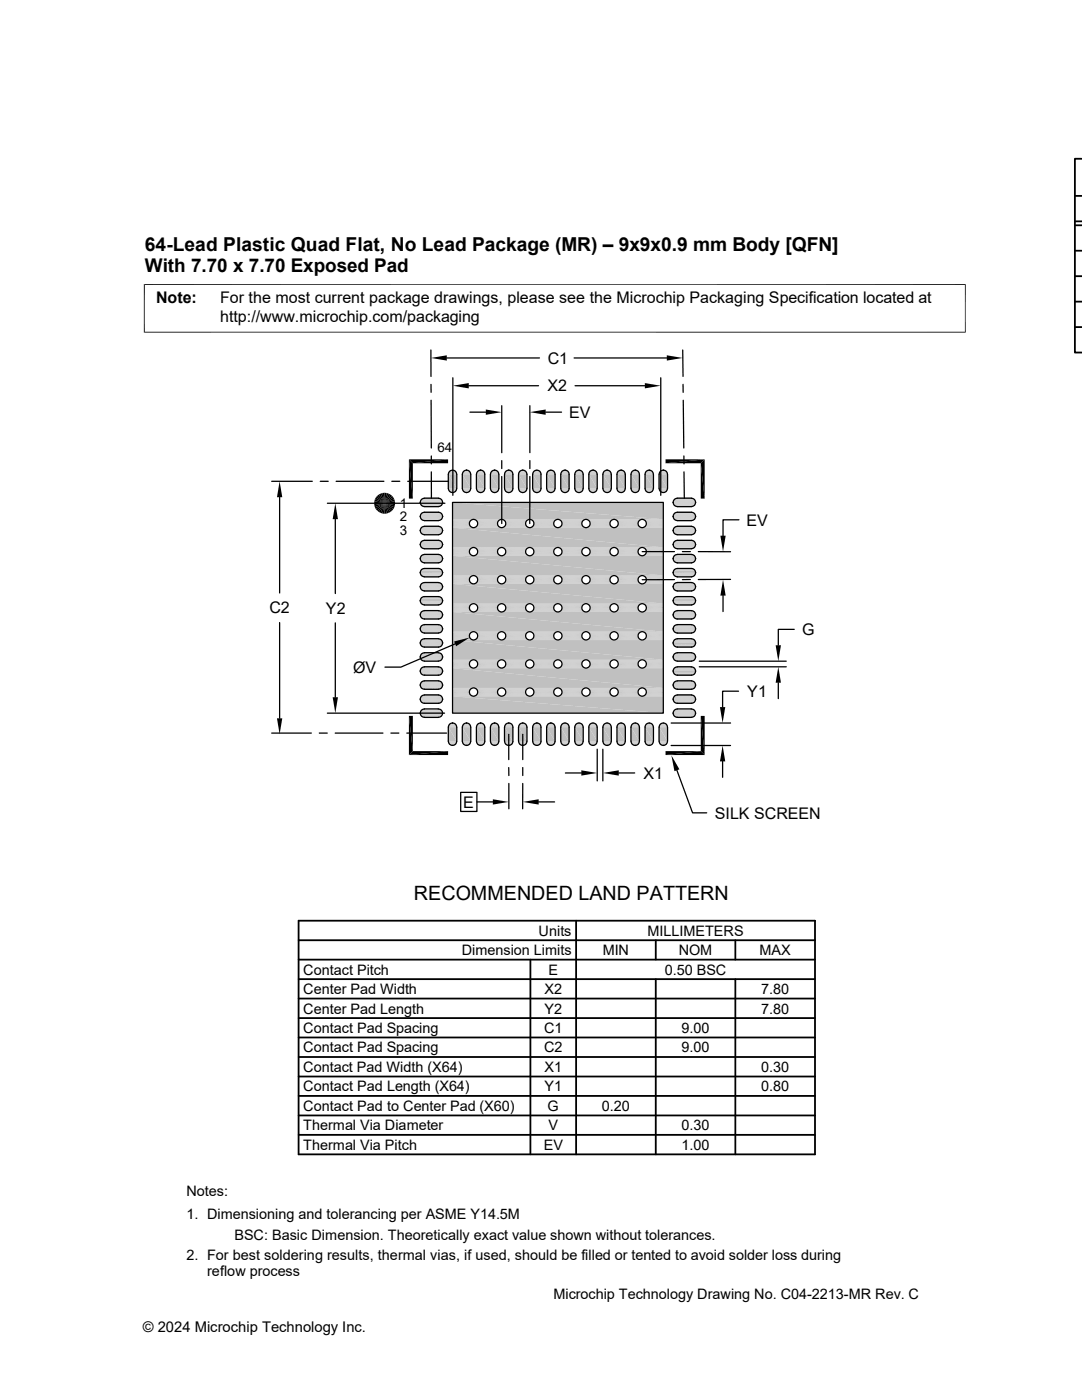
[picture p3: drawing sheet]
<svg xmlns="http://www.w3.org/2000/svg" width="216mm" height="279mm" viewBox="0 0 216 279" stroke-linecap="round" stroke-linejoin="round" font-family="sans-serif">
<defs><g id="words">
<text font-size="3.9" x="82.6" y="179.6">RECOMMENDED LAND PATTERN</text>
<g font-size="3.8">
<text x="28.9" y="50">64-Lead Plastic Quad Flat, No Lead Package (MR) – 9x9x0.9 mm Body [QFN]</text>
<text x="28.9" y="54.3">With 7.70 x 7.70 Exposed Pad</text>
</g>
<g font-size="3.2">
<text x="31.1" y="60.5">Note:</text>
<text x="43.9" y="64.2">http://www.microchip.com/packaging</text>
<text x="43.9" y="60.5">For the most current package drawings, please see the Microchip Packaging Specification located at</text>
<text x="109.3" y="72.6">C1</text>
<text x="109.2" y="78.1">X2</text>
<text x="113.6" y="83.4">EV</text>
<text x="149" y="104.9">EV</text>
<text x="53.8" y="122.4">C2</text>
<text x="65" y="122.5">Y2</text>
<text x="160.1" y="126.7">G</text>
<text x="70.4" y="134.2">ØV</text>
<text x="149.1" y="139.1">Y1</text>
<text x="128.4" y="155.4">X1</text>
<text x="92.4" y="161.2">E</text>
<text x="142.6" y="163.4">SILK SCREEN</text>
</g>
<g font-size="2.9">
<text x="92.2" y="190.6">Dimension Limits</text>
<text x="107.5" y="186.7">Units</text>
<text x="120.3" y="190.6">MIN</text>
<text x="129.2" y="186.7">MILLIMETERS</text>
<text x="135.4" y="190.6">NOM</text>
<text x="151.6" y="190.6">MAX</text>
<text x="60.5" y="194.5">Contact Pitch</text>
<text x="109.4" y="194.5">E</text>
<text x="132.6" y="194.5">0.50 BSC</text>
<text x="60.5" y="198.4">Center Pad Width</text>
<text x="60.5" y="202.3">Center Pad Length</text>
<text x="108.6" y="202.3">Y2</text>
<text x="108.6" y="198.4">X2</text>
<text x="151.9" y="202.3">7.80</text>
<text x="151.9" y="198.4">7.80</text>
<text x="60.5" y="206.1">Contact Pad Spacing</text>
<text x="108.6" y="206.1">C1</text>
<text x="136" y="206.1">9.00</text>
<text x="60.5" y="210">Contact Pad Spacing</text>
<text x="60.5" y="213.9">Contact Pad Width (X64)</text>
<text x="108.6" y="210">C2</text>
<text x="108.6" y="213.9">X1</text>
<text x="136" y="210">9.00</text>
<text x="151.9" y="213.9">0.30</text>
<text x="60.5" y="221.7">Contact Pad to Center Pad (X60)</text>
<text x="60.5" y="217.8">Contact Pad Length (X64)</text>
<text x="108.6" y="217.8">Y1</text>
<text x="109.3" y="221.7">G</text>
<text x="120.1" y="221.7">0.20</text>
<text x="151.9" y="217.8">0.80</text>
<text x="60.5" y="225.6">Thermal Via Diameter</text>
<text x="109.4" y="225.6">V</text>
<text x="136" y="225.6">0.30</text>
<text x="60.5" y="229.5">Thermal Via Pitch</text>
<text x="108.5" y="229.5">EV</text>
<text x="136" y="229.5">1.00</text>
<text x="37.2" y="238.8">Notes:</text>
<text x="37.2" y="243.4">1. Dimensioning and tolerancing per ASME Y14.5M</text>
<text x="37.2" y="251.4">2. For best soldering results, thermal vias, if used, should be filled or tented to avoid solder loss during</text>
<text x="46.8" y="247.4">BSC: Basic Dimension. Theoretically exact value shown without tolerances.</text>
<text x="41.3" y="254.7">reflow process</text>
<text x="110.4" y="259.2">Microchip Technology Drawing No. C04-2213-MR Rev. C</text>
<text x="28.5" y="265.9">© 2024 Microchip Technology Inc.</text>
</g>
<g font-size="2.7">
<text x="87.3" y="90.3">64</text>
<text x="79.8" y="101.4">1</text>
<text x="79.8" y="104">2</text>
<text x="79.8" y="106.8">3</text>
</g>
</g></defs>
<g fill="none" stroke="#c0c0c0" stroke-width=".2">
<path d="M83.9 100h4.4M83.9 99.9h4.4M83.9 99.8h4.3M84 99.8h4.2M84 99.7h4.1M84.1 99.7h4M84.1 99.6h3.9M84.2 99.6h3.7M84.3 99.5h3.6M84.4 99.5h3.4M84.5 99.4h3.2M83.8 100.2h4.5"/>
<path d="M83.8 103h4.5M83.8 105.8h4.5M83.8 108.6h4.5M83.8 111.4h4.5M83.8 114.2h4.5M83.8 117h4.5M83.8 119.8h4.5M83.8 100.3h4.5M83.8 103.1h4.5M83.8 105.9h4.5M83.8 108.7h4.5M83.8 111.6h4.5"/>
<path d="M83.8 114.4h4.5M83.8 117.2h4.5M83.8 120h4.5M83.9 102.8h4.4M83.9 105.6h4.4M83.9 108.5h4.4M83.9 111.3h4.4M83.9 114.1h4.4M83.9 116.9h4.4M83.9 119.7h4.4M83.9 100.1h4.4M83.9 100.4h4.4"/>
<path d="M83.9 100.5h4.4M83.9 102.9h4.4M83.9 103.2h4.4M83.9 103.3h4.4M83.9 105.7h4.4M83.9 106h4.4M83.9 106.1h4.4M83.9 108.8h4.4M83.9 108.9h4.4M83.9 111.6h4.4M83.9 111.7h4.4M83.9 114.4h4.4"/>
<path d="M83.9 114.5h4.4M83.9 117.3h4.4M83.9 108.4h4.4M83.9 111.2h4.4M83.9 114h4.4M83.9 116.8h4.4M83.9 119.6h4.4M83.9 100.6h4.4M83.9 103.4h4.4M83.9 106.2h4.4M83.9 109h4.4M83.9 109.1h4.4"/>
<path d="M83.9 111.8h4.4M83.9 111.9h4.4M83.9 114.6h4.4M83.9 114.7h4.4M83.9 117.4h4.4M83.9 117.5h4.4M83.9 102.7h4.4M83.9 105.5h4.4M83.9 108.3h4.4M83.9 111.1h4.4M83.9 113.9h4.4M83.9 116.7h4.4"/>
<path d="M83.9 119.5h4.4M83.9 102.6h4.3M83.9 105.4h4.3M83.9 108.2h4.3M83.9 111h4.3M83.9 113.8h4.3M83.9 116.6h4.3M83.9 119.4h4.3M84 100.7h4.2M84 103.5h4.2M84 106.3h4.2M84 109.1h4.2"/>
<path d="M84 111.9h4.2M84 114.7h4.2M84 117.5h4.2M84 102.6h4.2M84 105.4h4.2M84 108.2h4.2M84 111h4.2M84 113.8h4.2M84 116.6h4.2M84 119.4h4.2M84 100.8h4.2M84 103.6h4.2"/>
<path d="M84 106.4h4.2M84 109.2h4.2M84 112h4.2M84 114.8h4.2M84 117.6h4.2M84 102.5h4.1M84 105.3h4.1M84 108.1h4.1M84 110.9h4.1M84 113.7h4.1M84 116.5h4.1M84 119.3h4.1"/>
<path d="M84.1 100.8h4M84.1 103.6h4M84.1 106.4h4M84.1 109.3h4M84.1 112h4M84.1 114.9h4M84.1 117.7h4M84.1 102.4h4M84.1 105.3h4M84.1 108.1h4M84.1 110.9h4M84.1 113.7h4"/>
<path d="M84.1 116.5h4M84.1 119.3h4M84.1 100.9h4M84.1 103.7h4M84.1 106.5h4M84.1 112.1h4M84.1 102.4h3.9M84.1 105.2h3.9M84.1 108h3.9M84.1 110.8h3.9M84.1 113.6h3.9M84.1 116.4h3.9"/>
<path d="M84.1 119.2h3.9M84.2 100.9h3.8M84.2 103.7h3.8M84.2 106.5h3.8M84.2 109.3h3.8M84.2 112.2h3.8M84.2 115h3.8M84.2 117.8h3.8M84.2 102.4h3.7M84.2 105.2h3.7M84.2 108h3.7M84.2 110.8h3.7"/>
<path d="M84.2 113.6h3.7M84.2 116.4h3.7M84.2 119.2h3.7M84.2 101h3.7M84.2 103.8h3.7M84.2 106.6h3.7M84.2 109.4h3.7M84.2 112.2h3.7M84.2 115h3.7M84.2 117.8h3.7M84.3 101h3.6M84.3 109.4h3.6"/>
<path d="M84.3 112.2h3.6M84.3 115h3.6M84.3 102.3h3.6M84.3 105.1h3.6M84.3 113.5h3.6M84.3 116.3h3.6M84.3 119.1h3.6M84.4 102.3h3.4M84.4 107.9h3.4M84.4 110.7h3.4M84.4 113.5h3.4M84.4 116.3h3.4"/>
<path d="M84.4 101h3.4M84.4 103.9h3.4M84.4 106.7h3.4M84.4 112.3h3.4M84.4 115.1h3.4M84.4 117.9h3.4M84.4 105.1h3.4M84.4 119.1h3.4M84.4 109.5h3.4M84.5 110.7h3.2M84.5 113.5h3.2M84.5 101.1h3.2"/>
<path d="M84.5 103.9h3.2M84.5 117.9h3.2M84.5 102.2h3.1M84.6 112.3h3M84.6 115.1h3M83.8 125.4h4.5M83.8 128.2h4.5M83.8 131h4.5M83.8 133.8h4.5M83.8 136.6h4.5M83.8 139.5h4.5M83.8 122.6h4.5"/>
<path d="M83.8 125.6h4.5M83.8 128.4h4.5M83.8 131.2h4.5M83.8 134h4.5M83.8 136.8h4.5M83.8 139.6h4.5M83.8 122.8h4.5M83.9 125.3h4.4M83.9 128.1h4.4M83.9 130.9h4.4M83.9 133.7h4.4M83.9 136.5h4.4"/>
<path d="M83.9 139.3h4.4M83.9 122.5h4.4M83.9 125.7h4.4M83.9 128.5h4.4M83.9 131.3h4.4M83.9 134.1h4.4M83.9 136.9h4.4M83.9 139.7h4.4M83.9 120h4.4M83.9 120.1h4.4M83.9 122.9h4.4M83.9 125.2h4.4"/>
<path d="M83.9 122.4h4.4M83.9 128.7h4.4M83.9 131.5h4.4M83.9 134.3h4.4M83.9 137.1h4.4M83.9 139.9h4.4M83.9 128h4.4M83.9 130.8h4.4M83.9 133.6h4.4M83.9 136.4h4.4M83.9 139.2h4.4M83.9 125.8h4.4"/>
<path d="M83.9 125.9h4.4M83.9 120.2h4.4M83.9 120.3h4.4M83.9 123h4.4M83.9 123.1h4.4M83.9 125.1h4.4M83.9 122.3h4.4M83.9 127.8h4.3M83.9 130.6h4.3M83.9 133.4h4.3M83.9 136.2h4.3M83.9 139h4.3"/>
<path d="M83.9 125.1h4.3M83.9 122.3h4.3M83.9 128.8h4.3M83.9 131.6h4.3M83.9 134.4h4.3M83.9 137.2h4.3M83.9 140h4.3M84 125.9h4.2M84 120.3h4.2M84 123.1h4.2M84 125h4.2M84 122.2h4.2"/>
<path d="M84 126h4.2M84 120.4h4.2M84 123.2h4.2M84 128.9h4.1M84 131.7h4.1M84 134.5h4.1M84 137.3h4.1M84 127.7h4.1M84 130.5h4.1M84 133.3h4.1M84 136.1h4.1M84 138.9h4.1"/>
<path d="M84 124.9h4.1M84 122.1h4.1M84.1 126.1h4M84.1 120.5h4M84.1 123.3h4M84.1 124.9h4M84.1 122.1h4M84.1 129h3.9M84.1 131.8h3.9M84.1 134.6h3.9M84.1 137.4h3.9M84.1 127.6h3.9"/>
<path d="M84.1 130.4h3.9M84.1 133.2h3.9M84.1 136h3.9M84.1 138.8h3.9M84.1 124.8h3.9M84.1 122h3.9M84.2 126.2h3.8M84.2 120.6h3.8M84.2 123.4h3.8M84.2 122h3.7M84.2 126.2h3.7M84.2 120.6h3.7"/>
<path d="M84.2 123.4h3.7M84.3 126.3h3.6M84.3 129.1h3.6M84.3 131.9h3.6M84.3 134.7h3.6M84.3 137.5h3.6M84.3 120.7h3.6M84.3 123.4h3.6M84.3 127.5h3.6M84.3 130.4h3.6M84.3 133.1h3.6M84.3 136h3.6"/>
<path d="M84.3 138.8h3.6M84.3 124.8h3.6M84.3 121.9h3.6M84.4 124.7h3.4M84.4 126.3h3.4M84.4 127.5h3.4M84.4 130.3h3.4M84.4 133.1h3.4M84.4 135.9h3.4M84.4 138.7h3.4M84.4 129.1h3.4M84.4 131.9h3.4"/>
<path d="M84.4 134.7h3.4M84.4 137.5h3.4M84.4 121.9h3.4M84.4 120.7h3.4M84.4 123.5h3.4M84.5 124.7h3.2M84.5 127.5h3.1M84.5 130.3h3.1M84.5 135.9h3.1M84.5 138.7h3.1M84.5 129.1h3.1M84.6 126.3h3"/>
<path d="M83.8 142.3h4.5M83.8 142.4h4.5M83.9 142.1h4.4M83.9 142.5h4.4M83.9 142.7h4.4M83.9 142h4.4M83.9 141.8h4.3M83.9 142.8h4.3M84 140.1h4.1M84 142.9h4.1M84 141.7h4.1M84.1 140.2h3.9"/>
<path d="M84.1 143h3.9M84.1 141.6h3.9M84.3 140.3h3.6M84.3 143.1h3.6M84.3 141.6h3.6M84.4 141.5h3.4M84.4 140.3h3.4M84.4 143.1h3.4M84.5 141.5h3.1M84.5 140.4h3.1M84.5 143.2h3.1"/>
</g>
<g fill="none" stroke="#000" stroke-width=".25">
<path d="M84.1 99.7l.6-.3h2.8a.84 .84 0 0 1 .8 .9 .84 .84 0 0 1-.8 .8h-2.8a.84 .84 0 0 1-.8-.5 .84 .84 0 0 1 .2-.9zM84.1 119.3l.6-.2h2.8a.84 .84 0 0 1 .8 .8 .84 .84 0 0 1-.8 .8h-2.8a.84 .84 0 0 1-.8-.5 .84 .84 0 0 1 .2-.9zM84.1 108.1l.6-.3h2.8a.84 .84 0 0 1 .8 .9 .84 .84 0 0 1-.8 .8h-2.8a.84 .84 0 0 1-.8-.5 .84 .84 0 0 1 .2-.9zM84.1 102.5l.6-.3h2.8a.84 .84 0 0 1 .8 .9 .84 .84 0 0 1-.8 .8h-2.8a.84 .84 0 0 1-.8-.5 .84 .84 0 0 1 .2-.9zM84.7 116.3a.83 .83 0 0 0-.8 .8 .83 .83 0 0 0 .8 .8h2.8a.84 .84 0 0 0 .8-.8 .84 .84 0 0 0-.8-.8M84.7 116.2h2.8M84.7 105h2.8M84.7 115.1h2.8M84.7 112.3h2.8M87.5 115.1a.83 .83 0 0 0 .8-.8 .83 .83 0 0 0-.8-.8h-2.8a.83 .83 0 0 0-.8 .8 .83 .83 0 0 0 .8 .8M87.5 112.3a.84 .84 0 0 0 .8-.8 .84 .84 0 0 0-.8-.9l-2.8 .1a.83 .83 0 0 0-.8 .8 .83 .83 0 0 0 .8 .8M87.5 105.1a.84 .84 0 0 1 .8 .8 .84 .84 0 0 1-.8 .8h-2.8a.83 .83 0 0 1-.8-.8 .83 .83 0 0 1 .8-.8"/>
<path d="M88.3 119.9h.1M88.3 117.1h.1M88.3 114.3h.1M88.3 111.5h.1M88.3 108.7h.1M88.3 105.9h.1M88.3 103.1h.1M88.3 100.3h.1M83.9 122.7a.8 .8 0 0 1 .8-.8h2.8a.84 .84 0 0 1 .8 .8 .84 .84 0 0 1-.8 .8M84.7 137.6h2.8M84.7 134.7h2.8M84.7 132h2.8"/>
<path d="M84.7 129.1h2.8M84.7 126.3h2.8M84.7 138.7h2.8M84.7 135.9h2.8M84.7 133.1h2.8M84.7 130.3h2.8M84.7 127.5h2.8M88.3 122.7h.1M84.7 143.2h2.8M84.7 140.4h2.8M84.7 141.5h2.8"/>
</g>
<g fill="#c0c0c0">
<path d="M90.1 144.3h.3z"/>
<path d="M90.1 144.3h.4z"/>
<path d="M90 144.3h.6z"/>
<path d="M90.1 144.3h.5z"/>
<path d="M90 144.3l.6 .1z"/>
<path d="M89.9 144.4h.8z"/>
<path d="M90 144.4h.7z"/>
<path d="M89.8 144.4h1z"/>
<path d="M89.9 144.4h.9z"/>
<path d="M89.7 144.5h1.1z"/>
<path d="M89.8 144.4l1 .1z"/>
<path d="M89.7 144.5h1.2z"/>
<path d="M89.6 144.6h1.3z"/>
<path d="M89.7 144.5l1.2 .1z"/>
<path d="M89.6 144.6l1.4 .1z"/>
<path d="M89.6 144.7h1.4z"/>
<path d="M89.6 144.7l1.5 .1z"/>
<path d="M89.5 144.8h1.6z"/>
<path d="M89.5 144.8l1.6 .2h-1.6z"/>
<path d="M89.5 144.8h1.6v.2z"/>
<path d="M89.5 145h1.6z"/>
<path d="M89.5 145l1.6 .1h-1.6z"/>
<path d="M89.5 145h1.6v.1z"/>
<path d="M89.5 145.1l1.6 2.8h-1.6z"/>
<path d="M89.5 145.1h1.6v2.8z"/>
<path d="M89.5 147.9l1.6 .2h-1.6z"/>
<path d="M89.5 147.9h1.6v.2z"/>
<path d="M89.5 148.1h1.6z"/>
<path d="M89.5 148.1l1.6 .1h-1.6z"/>
<path d="M89.5 148.1h1.6v.1z"/>
<path d="M89.5 148.2l1.6 .1z"/>
<path d="M89.5 148.2h1.6z"/>
<path d="M89.5 148.3l1.5 .1h-1.4z"/>
<path d="M89.5 148.3h1.6l-.1 .1z"/>
<path d="M89.6 148.4h1.4z"/>
<path d="M89.6 148.4l1.3 .1z"/>
<path d="M89.6 148.5h1.3z"/>
<path d="M89.7 148.5l1.1 .1z"/>
<path d="M89.7 148.5h1.2z"/>
<path d="M89.7 148.6h1.1z"/>
<path d="M89.8 148.6l.9 .1z"/>
<path d="M89.8 148.6h1z"/>
<path d="M89.9 148.7h.7z"/>
<path d="M89.9 148.7h.8z"/>
<path d="M90 148.7h.6z"/>
<path d="M90 148.7l.5 .1z"/>
<path d="M90.1 148.8h.3z"/>
<path d="M90.1 148.8h.4z"/>
<path d="M92.9 144.3h.3z"/>
<path d="M92.9 144.3h.4z"/>
<path d="M92.8 144.3h.6z"/>
<path d="M92.9 144.3h.5z"/>
<path d="M92.8 144.4h.6z"/>
<path d="M92.8 144.3l.6 .1z"/>
<path d="M92.7 144.4h.8z"/>
<path d="M92.8 144.4h.7z"/>
<path d="M92.6 144.4h1z"/>
<path d="M92.7 144.4h.9z"/>
<path d="M92.6 144.4l1 .1z"/>
<path d="M92.5 144.5h1.2z"/>
<path d="M92.6 144.5h1.1z"/>
<path d="M92.5 144.5l1.2 .1z"/>
<path d="M92.4 144.7h1.4z"/>
<path d="M92.5 144.6l1.3 .1z"/>
<path d="M92.4 144.7l1.5 .1z"/>
<path d="M92.3 144.8h1.6z"/>
<path d="M92.3 144.8l1.6 .2h-1.6z"/>
<path d="M92.3 144.8h1.6v.2z"/>
<path d="M92.3 145h1.6z"/>
<path d="M92.3 145l1.6 .1h-1.7z"/>
<path d="M92.3 145h1.6v.1z"/>
<path d="M92.2 145.1l1.7 2.8h-1.7z"/>
<path d="M92.2 145.1h1.7v2.8z"/>
<path d="M92.2 147.9l1.7 .2h-1.6z"/>
<path d="M92.2 147.9h1.7v.2z"/>
<path d="M92.3 148.1h1.6z"/>
<path d="M92.3 148.1l1.6 .1h-1.6z"/>
<path d="M92.3 148.1h1.6v.1z"/>
<path d="M92.3 148.2l1.6 .1z"/>
<path d="M92.3 148.3l1.5 .1h-1.4z"/>
<path d="M92.3 148.3h1.6l-.1 .1z"/>
<path d="M92.4 148.4h1.4z"/>
<path d="M92.4 148.4l1.3 .1z"/>
<path d="M92.5 148.5h1.2z"/>
<path d="M92.5 148.5l1.1 .1z"/>
<path d="M92.6 148.6h1z"/>
<path d="M92.6 148.6l.9 .1z"/>
<path d="M92.7 148.7h.7z"/>
<path d="M92.7 148.7h.8z"/>
<path d="M92.8 148.7h.6z"/>
<path d="M92.8 148.7l.5 .1z"/>
<path d="M92.9 148.8h.3z"/>
<path d="M92.9 148.8h.4z"/>
<path d="M95.8 144.3h.2z"/>
<path d="M95.8 144.3h.3z"/>
<path d="M95.6 144.3h.6z"/>
<path d="M95.7 144.3h.5z"/>
<path d="M95.6 144.3l.6 .1z"/>
<path d="M95.5 144.4h.8z"/>
<path d="M95.6 144.4h.7z"/>
<path d="M95.4 144.4h1z"/>
<path d="M95.5 144.4h.9z"/>
<path d="M95.4 144.5h1z"/>
<path d="M95.4 144.4l1 .1z"/>
<path d="M95.3 144.5h1.2z"/>
<path d="M95.4 144.5h1.1z"/>
<path d="M95.2 144.6h1.3z"/>
<path d="M95.3 144.5l1.2 .1z"/>
<path d="M95.2 144.6l1.4 .1z"/>
<path d="M95.2 144.7h1.4z"/>
<path d="M95.2 144.7l1.5 .1z"/>
<path d="M95.1 144.8h1.6z"/>
<path d="M95.1 144.8l1.6 .2h-1.6z"/>
<path d="M95.1 144.8h1.6v.2z"/>
<path d="M95.1 145h1.6z"/>
<path d="M95.1 145l1.6 .1h-1.6z"/>
<path d="M95.1 145h1.6v.1z"/>
<path d="M95.1 145.1l1.6 2.8h-1.6z"/>
<path d="M95.1 145.1h1.6v2.8z"/>
<path d="M95.1 147.9l1.6 .2h-1.6z"/>
<path d="M95.1 147.9h1.6v.2z"/>
<path d="M95.1 148.1h1.6z"/>
<path d="M95.1 148.1l1.6 .1h-1.6z"/>
<path d="M95.1 148.1h1.6v.1z"/>
<path d="M95.1 148.2l1.6 .1z"/>
<path d="M95.1 148.2h1.6z"/>
<path d="M95.1 148.3l1.5 .1h-1.4z"/>
<path d="M95.1 148.3h1.6l-.1 .1z"/>
<path d="M95.2 148.4h1.4z"/>
<path d="M95.2 148.4l1.3 .1z"/>
<path d="M95.2 148.5h1.3z"/>
<path d="M95.3 148.5l1.1 .1z"/>
<path d="M95.3 148.5h1.2z"/>
<path d="M95.4 148.6h1z"/>
<path d="M95.4 148.6l.9 .1z"/>
<path d="M95.5 148.7h.7z"/>
<path d="M95.5 148.7h.8z"/>
<path d="M95.6 148.7h.6z"/>
<path d="M95.6 148.7l.5 .1z"/>
<path d="M95.8 148.8h.2z"/>
<path d="M95.7 148.8h.3z"/>
<path d="M95.7 148.8h.4z"/>
<path d="M98.6 144.3h.2z"/>
<path d="M98.6 144.3h.3z"/>
<path d="M98.4 144.3h.6z"/>
<path d="M98.6 144.3h.4z"/>
<path d="M98.4 144.4h.6z"/>
<path d="M98.4 144.3l.6 .1z"/>
<path d="M98.3 144.4h.8z"/>
<path d="M98.4 144.4h.7z"/>
<path d="M98.2 144.4h1z"/>
<path d="M98.3 144.4h.9z"/>
<path d="M98.2 144.4l1 .1z"/>
<path d="M98.1 144.5h1.2z"/>
<path d="M98.2 144.5h1.1z"/>
<path d="M98.1 144.5l1.2 .1z"/>
<path d="M98.1 144.6l1.3 .1z"/>
<path d="M98 144.7h1.4z"/>
<path d="M98 144.7l1.5 .1z"/>
<path d="M97.9 144.8h1.6z"/>
<path d="M97.9 144.8l1.6 .2h-1.6z"/>
<path d="M97.9 144.8h1.6v.2z"/>
<path d="M97.9 145h1.6z"/>
<path d="M97.9 145l1.6 .1h-1.6z"/>
<path d="M97.9 145h1.6v.1z"/>
<path d="M97.9 145.1l1.6 2.8h-1.6z"/>
<path d="M97.9 145.1h1.6v2.8z"/>
<path d="M97.9 147.9l1.6 .2h-1.6z"/>
<path d="M97.9 147.9h1.6v.2z"/>
<path d="M97.9 148.1h1.6z"/>
<path d="M97.9 148.1l1.6 .1h-1.6z"/>
<path d="M97.9 148.1h1.6v.1z"/>
<path d="M97.9 148.2l1.6 .1z"/>
<path d="M97.9 148.3l1.5 .1h-1.4z"/>
<path d="M97.9 148.3h1.6l-.1 .1z"/>
<path d="M98 148.4h1.4z"/>
<path d="M98 148.4l1.3 .1z"/>
<path d="M98.1 148.5h1.2z"/>
<path d="M98.1 148.5l1.1 .1z"/>
<path d="M98.2 148.6h1z"/>
<path d="M98.2 148.6l.9 .1z"/>
<path d="M98.3 148.7h.7z"/>
<path d="M98.3 148.7h.8z"/>
<path d="M98.4 148.7h.6z"/>
<path d="M98.4 148.7l.5 .1z"/>
<path d="M98.6 148.8h.2z"/>
<path d="M98.6 148.8h.3z"/>
<path d="M101.4 144.3h.2z"/>
<path d="M101.4 144.3h.3z"/>
<path d="M101.2 144.3h.6z"/>
<path d="M101.3 144.3h.5z"/>
<path d="M101.2 144.3l.6 .1z"/>
<path d="M101.1 144.4h.8z"/>
<path d="M101.2 144.4h.7z"/>
<path d="M101 144.4h1z"/>
<path d="M101.1 144.4h.9z"/>
<path d="M101 144.5h1z"/>
<path d="M101 144.4l1 .1z"/>
<path d="M101 144.5h1.1z"/>
<path d="M100.9 144.5l1.3 .1z"/>
<path d="M100.9 144.6l1.3 .1z"/>
<path d="M100.8 144.7h1.4z"/>
<path d="M100.8 144.7l1.5 .1z"/>
<path d="M100.7 144.8h1.6z"/>
<path d="M100.7 144.8l1.6 .2h-1.6z"/>
<path d="M100.7 144.8h1.6v.2z"/>
<path d="M100.7 145h1.6z"/>
<path d="M100.7 145l1.6 .1h-1.6z"/>
<path d="M100.7 145h1.6v.1z"/>
<path d="M100.7 145.1l1.6 2.8h-1.6z"/>
<path d="M100.7 145.1h1.6v2.8z"/>
<path d="M100.7 147.9l1.6 .2h-1.6z"/>
<path d="M100.7 147.9h1.6v.2z"/>
<path d="M100.7 148.1h1.6z"/>
<path d="M100.7 148.1l1.6 .1h-1.6z"/>
<path d="M100.7 148.1h1.6v.1z"/>
<path d="M100.7 148.2l1.6 .1z"/>
<path d="M100.7 148.2h1.6z"/>
<path d="M100.7 148.3l1.5 .1h-1.4z"/>
<path d="M100.7 148.3h1.6l-.1 .1z"/>
<path d="M100.8 148.4h1.4z"/>
<path d="M100.8 148.4l1.4 .1z"/>
<path d="M100.9 148.5h1.2z"/>
<path d="M100.9 148.5h1.3z"/>
<path d="M100.9 148.5l1.1 .1z"/>
<path d="M101 148.6h1z"/>
<path d="M101 148.6l.9 .1z"/>
<path d="M101.1 148.7h.7z"/>
<path d="M101.1 148.7h.8z"/>
<path d="M101.2 148.7h.6z"/>
<path d="M101.2 148.7l.5 .1z"/>
<path d="M101.4 148.8h.2z"/>
<path d="M101.3 148.8h.3z"/>
<path d="M101.3 148.8h.4z"/>
<path d="M104.2 144.3h.2z"/>
<path d="M104.2 144.3h.3z"/>
<path d="M104 144.3h.6z"/>
<path d="M104.2 144.3h.4z"/>
<path d="M104 144.4h.6z"/>
<path d="M104 144.3l.6 .1z"/>
<path d="M103.9 144.4h.8z"/>
<path d="M104 144.4h.7z"/>
<path d="M103.8 144.4h1z"/>
<path d="M103.9 144.4h.9z"/>
<path d="M103.8 144.5h1z"/>
<path d="M103.8 144.4l1 .1z"/>
<path d="M103.7 144.5h1.2z"/>
<path d="M103.8 144.5h1.1z"/>
<path d="M103.7 144.5l1.2 .1z"/>
<path d="M103.6 144.7h1.4z"/>
<path d="M103.7 144.6l1.3 .1z"/>
<path d="M103.6 144.7l1.5 .1z"/>
<path d="M103.5 144.8h1.6z"/>
<path d="M103.5 144.8l1.6 .2h-1.6z"/>
<path d="M103.5 144.8h1.6v.2z"/>
<path d="M103.5 145h1.6z"/>
<path d="M103.5 145l1.7 .1h-1.7z"/>
<path d="M103.5 145h1.6l.1 .1z"/>
<path d="M103.5 145.1l1.7 2.8h-1.7z"/>
<path d="M103.5 145.1h1.7v2.8z"/>
<path d="M103.5 147.9l1.6 .2h-1.6z"/>
<path d="M103.5 147.9h1.7l-.1 .2z"/>
<path d="M103.5 148.1h1.6z"/>
<path d="M103.5 148.1l1.6 .1h-1.6z"/>
<path d="M103.5 148.1h1.6v.1z"/>
<path d="M103.5 148.2l1.6 .1z"/>
<path d="M103.5 148.3l1.5 .1h-1.4z"/>
<path d="M103.5 148.3h1.6l-.1 .1z"/>
<path d="M103.6 148.4h1.4z"/>
<path d="M103.6 148.4l1.3 .1z"/>
<path d="M103.7 148.5h1.2z"/>
<path d="M103.7 148.5l1.1 .1z"/>
<path d="M103.8 148.6h1z"/>
<path d="M103.8 148.6l.9 .1z"/>
<path d="M103.9 148.7h.7z"/>
<path d="M103.9 148.7h.8z"/>
<path d="M104 148.7h.6z"/>
<path d="M104 148.7l.5 .1z"/>
<path d="M104.2 148.8h.2z"/>
<path d="M104.2 148.8h.3z"/>
<path d="M107 144.3h.3z"/>
<path d="M106.8 144.3h.6z"/>
<path d="M107 144.3h.4z"/>
<path d="M106.8 144.4h.6z"/>
<path d="M106.8 144.3l.6 .1z"/>
<path d="M106.7 144.4h.8z"/>
<path d="M106.8 144.4h.7z"/>
<path d="M106.6 144.4h1z"/>
<path d="M106.7 144.4h.9z"/>
<path d="M106.6 144.5h1.1z"/>
<path d="M106.6 144.4l1.1 .1z"/>
<path d="M106.5 144.5h1.2z"/>
<path d="M106.5 144.5l1.3 .1z"/>
<path d="M106.5 144.6l1.3 .1z"/>
<path d="M106.4 144.7h1.4z"/>
<path d="M106.4 144.7l1.5 .1z"/>
<path d="M106.3 144.8h1.6z"/>
<path d="M106.3 144.8l1.6 .2h-1.6z"/>
<path d="M106.3 144.8h1.6v.2z"/>
<path d="M106.3 145h1.7z"/>
<path d="M106.3 145l1.7 .1h-1.7z"/>
<path d="M106.3 145h1.7v.1z"/>
<path d="M106.3 145.1l1.7 2.8h-1.7z"/>
<path d="M106.3 145.1h1.7v2.8z"/>
<path d="M106.3 147.9l1.7 .2h-1.7z"/>
<path d="M106.3 147.9h1.7v.2z"/>
<path d="M106.3 148.1h1.7z"/>
<path d="M106.3 148.1l1.6 .1h-1.6z"/>
<path d="M106.3 148.1h1.7l-.1 .1z"/>
<path d="M106.3 148.2l1.6 .1z"/>
<path d="M106.3 148.2h1.6z"/>
<path d="M106.3 148.3l1.5 .1h-1.4z"/>
<path d="M106.3 148.3h1.6l-.1 .1z"/>
<path d="M106.4 148.4h1.4z"/>
<path d="M106.4 148.4l1.4 .1z"/>
<path d="M106.5 148.5h1.2z"/>
<path d="M106.5 148.5h1.3z"/>
<path d="M106.5 148.5l1.2 .1z"/>
<path d="M106.6 148.6h1z"/>
<path d="M106.6 148.6h1.1z"/>
<path d="M106.7 148.6l.8 .1z"/>
<path d="M106.7 148.6h.9z"/>
<path d="M106.7 148.7h.7z"/>
<path d="M106.7 148.7h.8z"/>
<path d="M106.8 148.7h.6z"/>
<path d="M106.8 148.7l.5 .1z"/>
<path d="M107 148.8h.3z"/>
<path d="M109.8 144.3h.3z"/>
<path d="M109.7 144.3h.4z"/>
<path d="M109.6 144.3h.6z"/>
<path d="M109.7 144.3h.5z"/>
<path d="M109.6 144.4h.6z"/>
<path d="M109.6 144.3l.6 .1z"/>
<path d="M109.5 144.4h.8z"/>
<path d="M109.6 144.4h.7z"/>
<path d="M109.5 144.4h.9z"/>
<path d="M109.5 144.4l1 .1z"/>
<path d="M109.3 144.5h1.2z"/>
<path d="M109.4 144.5h1.1z"/>
<path d="M109.3 144.5l1.3 .1z"/>
<path d="M109.2 144.7h1.4z"/>
<path d="M109.3 144.6l1.3 .1z"/>
<path d="M109.2 144.7l1.5 .1h-1.6z"/>
<path d="M109.2 144.7l1.5 .1z"/>
<path d="M109.1 144.8h1.6z"/>
<path d="M109.1 144.8l1.6 .2h-1.6z"/>
<path d="M109.1 144.8h1.6v.2z"/>
<path d="M109.1 145h1.6z"/>
<path d="M109.1 145l1.7 .1h-1.7z"/>
<path d="M109.1 145h1.6l.1 .1z"/>
<path d="M109.1 145.1l1.7 2.8h-1.7z"/>
<path d="M109.1 145.1h1.7v2.8z"/>
<path d="M109.1 147.9l1.6 .2h-1.6z"/>
<path d="M109.1 147.9h1.7l-.1 .2z"/>
<path d="M109.1 148.1h1.6z"/>
<path d="M109.1 148.1l1.6 .1h-1.6z"/>
<path d="M109.1 148.1h1.6v.1z"/>
<path d="M109.1 148.2l1.6 .1z"/>
<path d="M109.1 148.3l1.5 .1h-1.4z"/>
<path d="M109.1 148.3h1.6l-.1 .1z"/>
<path d="M109.2 148.4h1.4z"/>
<path d="M109.2 148.4l1.4 .1z"/>
<path d="M109.3 148.5h1.2z"/>
<path d="M109.3 148.5h1.3z"/>
<path d="M109.3 148.5l1.1 .1z"/>
<path d="M109.4 148.6h1z"/>
<path d="M109.5 148.6l.8 .1z"/>
<path d="M109.5 148.6h.9z"/>
<path d="M109.5 148.7h.7z"/>
<path d="M109.5 148.7h.8z"/>
<path d="M109.6 148.7h.6z"/>
<path d="M109.6 148.7l.5 .1z"/>
<path d="M109.8 148.8h.2z"/>
<path d="M109.8 148.8h.3z"/>
<path d="M112.6 144.3h.3z"/>
<path d="M112.4 144.3h.6z"/>
<path d="M112.6 144.3h.4z"/>
<path d="M112.4 144.4h.6z"/>
<path d="M112.4 144.3l.6 .1z"/>
<path d="M112.3 144.4h.8z"/>
<path d="M112.4 144.4h.7z"/>
<path d="M112.2 144.4h1z"/>
<path d="M112.3 144.4h.9z"/>
<path d="M112.2 144.4l1.1 .1z"/>
<path d="M112.1 144.5h1.2z"/>
<path d="M112.2 144.5h1.1z"/>
<path d="M112.1 144.5l1.3 .1z"/>
<path d="M112.1 144.6l1.3 .1z"/>
<path d="M112 144.7h1.5z"/>
<path d="M112 144.7l1.5 .1z"/>
<path d="M112 144.8h1.5z"/>
<path d="M111.9 144.8l1.6 .2h-1.6z"/>
<path d="M111.9 144.8h1.6v.2z"/>
<path d="M111.9 145h1.7z"/>
<path d="M111.9 145l1.7 .1h-1.7z"/>
<path d="M111.9 145h1.7v.1z"/>
<path d="M111.9 145.1l1.7 2.8h-1.7z"/>
<path d="M111.9 145.1h1.7v2.8z"/>
<path d="M111.9 147.9l1.7 .2h-1.7z"/>
<path d="M111.9 147.9h1.7v.2z"/>
<path d="M111.9 148.1h1.6z"/>
<path d="M111.9 148.1h1.7z"/>
<path d="M111.9 148.1l1.6 .1h-1.6z"/>
<path d="M111.9 148.1h1.6v.1z"/>
<path d="M111.9 148.2l1.6 .1z"/>
<path d="M111.9 148.2h1.6z"/>
<path d="M112 148.3l1.5 .1h-1.5z"/>
<path d="M112 148.3h1.5v.1z"/>
<path d="M112 148.4h1.4z"/>
<path d="M112 148.4h1.5z"/>
<path d="M112 148.4l1.4 .1z"/>
<path d="M112.1 148.5h1.2z"/>
<path d="M112.1 148.5h1.3z"/>
<path d="M112.1 148.5l1.2 .1z"/>
<path d="M112.2 148.6h1z"/>
<path d="M112.2 148.6h1.1z"/>
<path d="M112.3 148.6l.8 .1z"/>
<path d="M112.3 148.6h.9z"/>
<path d="M112.3 148.7h.8z"/>
<path d="M112.4 148.7h.6z"/>
<path d="M112.4 148.7h.7z"/>
<path d="M112.4 148.7l.5 .1z"/>
<path d="M112.6 148.8h.3z"/>
<path d="M115.4 144.3h.3z"/>
<path d="M115.3 144.3h.5z"/>
<path d="M115.4 144.3h.4z"/>
<path d="M115.2 144.4h.6z"/>
<path d="M115.3 144.3l.5 .1z"/>
<path d="M115.1 144.4h.9z"/>
<path d="M115.2 144.4h.8z"/>
<path d="M115 144.5h1.1z"/>
<path d="M115.1 144.4l1 .1z"/>
<path d="M114.9 144.5h1.2z"/>
<path d="M114.9 144.5l1.3 .1z"/>
<path d="M114.9 144.6l1.3 .1z"/>
<path d="M114.8 144.7h1.4z"/>
<path d="M114.8 144.7l1.5 .1h-1.6z"/>
<path d="M114.8 144.7l1.5 .1z"/>
<path d="M114.7 144.8h1.6z"/>
<path d="M114.7 144.8l1.7 .2h-1.7z"/>
<path d="M114.7 144.8h1.6l.1 .2z"/>
<path d="M114.7 145h1.7z"/>
<path d="M114.7 145l1.7 .1h-1.7z"/>
<path d="M114.7 145h1.7v.1z"/>
<path d="M114.7 145.1l1.7 2.8h-1.7z"/>
<path d="M114.7 145.1h1.7v2.8z"/>
<path d="M114.7 147.9l1.7 .2h-1.7z"/>
<path d="M114.7 147.9h1.7v.2z"/>
<path d="M114.7 148.1h1.7z"/>
<path d="M114.7 148.1l1.6 .1h-1.6z"/>
<path d="M114.7 148.1h1.7l-.1 .1z"/>
<path d="M114.7 148.2l1.6 .1z"/>
<path d="M114.7 148.3l1.5 .1h-1.4z"/>
<path d="M114.7 148.3h1.6l-.1 .1z"/>
<path d="M114.8 148.4h1.4z"/>
<path d="M114.8 148.4l1.4 .1z"/>
<path d="M114.9 148.5h1.2z"/>
<path d="M114.9 148.5h1.3z"/>
<path d="M114.9 148.5l1.2 .1z"/>
<path d="M115 148.6h1z"/>
<path d="M115 148.6h1.1z"/>
<path d="M115.1 148.6l.8 .1z"/>
<path d="M115.1 148.6h.9z"/>
<path d="M115.1 148.7h.7z"/>
<path d="M115.1 148.7h.8z"/>
<path d="M115.2 148.7h.6z"/>
<path d="M115.2 148.7l.5 .1z"/>
<path d="M115.4 148.8h.3z"/>
<path d="M118.2 144.3h.3z"/>
<path d="M118 144.3h.6z"/>
<path d="M118.2 144.3h.4z"/>
<path d="M118 144.4h.6z"/>
<path d="M118 144.3l.6 .1z"/>
<path d="M117.9 144.4h.8z"/>
<path d="M118 144.4h.7z"/>
<path d="M117.9 144.4h.9z"/>
<path d="M117.9 144.4l1 .1z"/>
<path d="M117.7 144.5h1.2z"/>
<path d="M117.8 144.5h1.1z"/>
<path d="M117.7 144.5l1.3 .1z"/>
<path d="M117.7 144.6l1.3 .1z"/>
<path d="M117.6 144.7h1.5z"/>
<path d="M117.6 144.7l1.5 .1z"/>
<path d="M117.6 144.8h1.5z"/>
<path d="M117.5 144.8l1.6 .2h-1.6z"/>
<path d="M117.5 144.8h1.6v.2z"/>
<path d="M117.5 145h1.7z"/>
<path d="M117.5 145l1.7 .1h-1.7z"/>
<path d="M117.5 145h1.7v.1z"/>
<path d="M117.5 145.1l1.7 2.8h-1.7z"/>
<path d="M117.5 145.1h1.7v2.8z"/>
<path d="M117.5 147.9l1.6 .2h-1.6z"/>
<path d="M117.5 147.9h1.7l-.1 .2z"/>
<path d="M117.5 148.1h1.6z"/>
<path d="M117.5 148.1l1.6 .1h-1.6z"/>
<path d="M117.5 148.1h1.6v.1z"/>
<path d="M117.5 148.2l1.6 .1z"/>
<path d="M117.5 148.2h1.6z"/>
<path d="M117.6 148.3l1.5 .1h-1.5z"/>
<path d="M117.6 148.3h1.5v.1z"/>
<path d="M117.6 148.4h1.4z"/>
<path d="M117.6 148.4h1.5z"/>
<path d="M117.6 148.4l1.4 .1z"/>
<path d="M117.7 148.5h1.2z"/>
<path d="M117.7 148.5h1.3z"/>
<path d="M117.8 148.5l1.1 .1z"/>
<path d="M117.8 148.5h1.1z"/>
<path d="M117.8 148.6h1z"/>
<path d="M117.8 148.6h1.1z"/>
<path d="M117.9 148.6l.8 .1z"/>
<path d="M117.9 148.6h.9z"/>
<path d="M117.9 148.7h.8z"/>
<path d="M118 148.7h.6z"/>
<path d="M118 148.7h.7z"/>
<path d="M118 148.7l.5 .1z"/>
<path d="M118.2 148.8h.3z"/>
<path d="M121 144.3h.3z"/>
<path d="M120.8 144.4h.7z"/>
<path d="M121 144.3l.5 .1z"/>
<path d="M120.7 144.4h.9z"/>
<path d="M120.8 144.4h.8z"/>
<path d="M120.5 144.5l.2-.1 1 .1z"/>
<path d="M120.7 144.4l1 .1z"/>
<path d="M120.5 144.5l1.3 .2h-1.4z"/>
<path d="M120.5 144.5h1.2l.1 .2z"/>
<path d="M120.4 144.7l1.5 .1h-1.5z"/>
<path d="M120.4 144.7h1.4l.1 .1z"/>
<path d="M120.4 144.8l1.6 .2h-1.7z"/>
<path d="M120.4 144.8h1.5l.1 .2z"/>
<path d="M120.3 145l1.7 .1h-1.7z"/>
<path d="M120.3 145h1.7v.1z"/>
<path d="M120.3 145.1l1.7 2.8h-1.7z"/>
<path d="M120.3 145.1h1.7v2.8z"/>
<path d="M120.3 147.9l1.7 .2h-1.7z"/>
<path d="M120.3 147.9h1.7v.2z"/>
<path d="M120.3 148.1h1.7z"/>
<path d="M120.3 148.1l1.6 .1h-1.5z"/>
<path d="M120.3 148.1h1.7l-.1 .1z"/>
<path d="M120.4 148.2l1.5 .1z"/>
<path d="M120.4 148.3l1.5 .1h-1.5z"/>
<path d="M120.4 148.3h1.5v.1z"/>
<path d="M120.4 148.4h1.4z"/>
<path d="M120.4 148.4h1.5z"/>
<path d="M120.4 148.4l1.4 .1z"/>
<path d="M120.5 148.5h1.2z"/>
<path d="M120.5 148.5h1.3z"/>
<path d="M120.5 148.5l1.2 .1z"/>
<path d="M120.6 148.6h1z"/>
<path d="M120.6 148.6h1.1z"/>
<path d="M120.7 148.6l.8 .1z"/>
<path d="M120.7 148.6h.9z"/>
<path d="M120.7 148.7h.8z"/>
<path d="M120.8 148.7h.6z"/>
<path d="M120.8 148.7h.7z"/>
<path d="M120.8 148.7l.5 .1z"/>
<path d="M121 148.8h.3z"/>
<path d="M123.8 144.3h.3z"/>
<path d="M123.7 144.3h.5z"/>
<path d="M123.8 144.3h.4z"/>
<path d="M123.6 144.4h.6z"/>
<path d="M123.7 144.3l.5 .1z"/>
<path d="M123.5 144.4h.9z"/>
<path d="M123.6 144.4h.8z"/>
<path d="M123.5 144.4l1 .1z"/>
<path d="M123.3 144.5h1.2z"/>
<path d="M123.4 144.5h1.1z"/>
<path d="M123.3 144.5l1.3 .1z"/>
<path d="M123.2 144.7h1.4z"/>
<path d="M123.3 144.6l1.3 .1z"/>
<path d="M123.2 144.7h1.5z"/>
<path d="M123.2 144.7l1.5 .1z"/>
<path d="M123.2 144.8h1.5z"/>
<path d="M123.1 144.8l1.7 .2h-1.7z"/>
<path d="M123.1 144.8h1.6l.1 .2z"/>
<path d="M123.1 145h1.7z"/>
<path d="M123.1 145l1.7 .1h-1.7z"/>
<path d="M123.1 145h1.7v.1z"/>
<path d="M123.1 145.1l1.7 2.8h-1.7z"/>
<path d="M123.1 145.1h1.7v2.8z"/>
<path d="M123.1 147.9l1.7 .2h-1.7z"/>
<path d="M123.1 147.9h1.7v.2z"/>
<path d="M123.1 148.1h1.7z"/>
<path d="M123.1 148.1l1.6 .1h-1.6z"/>
<path d="M123.1 148.1h1.7l-.1 .1z"/>
<path d="M123.1 148.2l1.6 .1z"/>
<path d="M123.1 148.2h1.6z"/>
<path d="M123.2 148.3l1.5 .1h-1.5z"/>
<path d="M123.2 148.3h1.5v.1z"/>
<path d="M123.2 148.4h1.4z"/>
<path d="M123.2 148.4h1.5z"/>
<path d="M123.2 148.4l1.4 .1z"/>
<path d="M123.3 148.5h1.2z"/>
<path d="M123.3 148.5h1.3z"/>
<path d="M123.3 148.5l1.2 .1z"/>
<path d="M123.4 148.6h1z"/>
<path d="M123.4 148.6h1.1z"/>
<path d="M123.5 148.6l.9 .1z"/>
<path d="M123.5 148.6h.9z"/>
<path d="M123.5 148.7h.8z"/>
<path d="M123.5 148.7h.9z"/>
<path d="M123.6 148.7h.6z"/>
<path d="M123.6 148.7h.7z"/>
<path d="M123.7 148.7l.4 .1z"/>
<path d="M123.7 148.7h.5z"/>
<path d="M123.8 148.8h.3z"/>
<path d="M126.6 144.3h.3z"/>
<path d="M126.5 144.3h.5z"/>
<path d="M126.6 144.3h.4z"/>
<path d="M126.4 144.4h.7z"/>
<path d="M126.5 144.3l.6 .1z"/>
<path d="M126.3 144.4h.9z"/>
<path d="M126.4 144.4h.8z"/>
<path d="M126.3 144.4l1 .1z"/>
<path d="M126.2 144.5h1.1z"/>
<path d="M126.2 144.5l1.2 .1z"/>
<path d="M126.1 144.6l1.3 .1z"/>
<path d="M126 144.7h1.5z"/>
<path d="M126 144.7l1.5 .1h-1.5z"/>
<path d="M126 144.7l1.5 .1z"/>
<path d="M126 144.8h1.5z"/>
<path d="M126 144.8l1.6 .2h-1.7z"/>
<path d="M126 144.8h1.5l.1 .2z"/>
<path d="M125.9 145h1.7z"/>
<path d="M125.9 145l1.7 .1h-1.7z"/>
<path d="M125.9 145h1.7v.1z"/>
<path d="M125.9 145.1l1.7 2.8h-1.7z"/>
<path d="M125.9 145.1h1.7v2.8z"/>
<path d="M125.9 147.9l1.7 .2h-1.7z"/>
<path d="M125.9 147.9h1.7v.2z"/>
<path d="M125.9 148.1h1.7z"/>
<path d="M125.9 148.1l1.6 .1h-1.6z"/>
<path d="M125.9 148.1h1.7l-.1 .1z"/>
<path d="M125.9 148.2l1.6 .1z"/>
<path d="M126 148.3l1.5 .1h-1.5z"/>
<path d="M126 148.3h1.5v.1z"/>
<path d="M126 148.4h1.4z"/>
<path d="M126 148.4h1.5z"/>
<path d="M126 148.4l1.4 .1z"/>
<path d="M126.1 148.5h1.2z"/>
<path d="M126.1 148.5h1.3z"/>
<path d="M126.2 148.5l1.1 .1z"/>
<path d="M126.2 148.5h1.1z"/>
<path d="M126.2 148.6h1z"/>
<path d="M126.2 148.6h1.1z"/>
<path d="M126.3 148.6l.8 .1z"/>
<path d="M126.3 148.6h.9z"/>
<path d="M126.3 148.7h.8z"/>
<path d="M126.4 148.7h.6z"/>
<path d="M126.4 148.7h.7z"/>
<path d="M126.4 148.7l.5 .1z"/>
<path d="M126.6 148.8h.3z"/>
<path d="M129.4 144.3h.3z"/>
<path d="M129.3 144.3h.5z"/>
<path d="M129.4 144.3h.4z"/>
<path d="M129.2 144.4h.7z"/>
<path d="M129.3 144.3l.6 .1z"/>
<path d="M129.1 144.4h.9z"/>
<path d="M129.2 144.4h.8z"/>
<path d="M129.1 144.4l1 .1z"/>
<path d="M128.9 144.5h1.2z"/>
<path d="M129 144.5h1.1z"/>
<path d="M128.9 144.5l1.3 .1z"/>
<path d="M128.9 144.6l1.3 .1z"/>
<path d="M128.8 144.7h1.5z"/>
<path d="M128.8 144.7l1.5 .1z"/>
<path d="M128.8 144.8h1.5z"/>
<path d="M128.8 144.8l1.6 .2h-1.7z"/>
<path d="M128.8 144.8h1.5l.1 .2z"/>
<path d="M128.7 145h1.7z"/>
<path d="M128.7 145l1.7 .1h-1.7z"/>
<path d="M128.7 145h1.7v.1z"/>
<path d="M128.7 145.1l1.7 2.8h-1.7z"/>
<path d="M128.7 145.1h1.7v2.8z"/>
<path d="M128.7 147.9l1.7 .2h-1.7z"/>
<path d="M128.7 147.9h1.7v.2z"/>
<path d="M128.7 148.1h1.7z"/>
<path d="M128.7 148.1l1.6 .1h-1.5z"/>
<path d="M128.7 148.1h1.7l-.1 .1z"/>
<path d="M128.8 148.2l1.5 .1z"/>
<path d="M128.8 148.2h1.5z"/>
<path d="M128.8 148.3l1.5 .1h-1.5z"/>
<path d="M128.8 148.3h1.5v.1z"/>
<path d="M128.8 148.4h1.4z"/>
<path d="M128.8 148.4h1.5z"/>
<path d="M128.8 148.4l1.4 .1z"/>
<path d="M128.9 148.5h1.2z"/>
<path d="M128.9 148.5h1.3z"/>
<path d="M128.9 148.5l1.2 .1z"/>
<path d="M129 148.6h1z"/>
<path d="M129 148.6h1.1z"/>
<path d="M129.1 148.6l.9 .1z"/>
<path d="M129.1 148.6h.9z"/>
<path d="M129.1 148.7h.8z"/>
<path d="M129.1 148.7h.9z"/>
<path d="M129.2 148.7h.6z"/>
<path d="M129.2 148.7h.7z"/>
<path d="M129.3 148.7l.4 .1z"/>
<path d="M129.3 148.7h.5z"/>
<path d="M129.4 148.8h.3z"/>
<path d="M132.2 144.3h.3z"/>
<path d="M132.1 144.3h.5z"/>
<path d="M132.2 144.3h.4z"/>
<path d="M132 144.4h.7z"/>
<path d="M132.1 144.3l.6 .1z"/>
<path d="M131.9 144.4h.9z"/>
<path d="M132 144.4h.8z"/>
<path d="M131.9 144.4l1 .1z"/>
<path d="M131.8 144.5h1.1z"/>
<path d="M131.8 144.5l1.2 .1z"/>
<path d="M131.7 144.6l1.4 .1z"/>
<path d="M131.7 144.7h1.4z"/>
<path d="M131.6 144.7l1.5 .1h-1.5z"/>
<path d="M131.6 144.7l1.5 .1z"/>
<path d="M131.6 144.8h1.5z"/>
<path d="M131.6 144.8l1.6 .2h-1.7z"/>
<path d="M131.6 144.8h1.5l.1 .2z"/>
<path d="M131.5 145h1.7z"/>
<path d="M131.5 145l1.7 .1h-1.7z"/>
<path d="M131.5 145h1.7v.1z"/>
<path d="M131.5 145.1l1.7 2.8h-1.7z"/>
<path d="M131.5 145.1h1.7v2.8z"/>
<path d="M131.5 147.9l1.7 .2h-1.7z"/>
<path d="M131.5 147.9h1.7v.2z"/>
<path d="M131.5 148.1h1.7z"/>
<path d="M131.5 148.1l1.6 .1h-1.5z"/>
<path d="M131.5 148.1h1.7l-.1 .1z"/>
<path d="M131.6 148.2l1.5 .1z"/>
<path d="M131.6 148.2h1.5z"/>
<path d="M131.6 148.3l1.5 .1h-1.5z"/>
<path d="M131.6 148.3h1.5v.1z"/>
<path d="M131.6 148.4h1.5z"/>
<path d="M131.7 148.4l1.3 .1z"/>
<path d="M131.7 148.4h1.4z"/>
<path d="M131.7 148.5h1.2z"/>
<path d="M131.7 148.5h1.3z"/>
<path d="M131.8 148.5l1.1 .1z"/>
<path d="M131.8 148.5h1.1z"/>
<path d="M131.8 148.6h1z"/>
<path d="M131.8 148.6h1.1z"/>
<path d="M131.9 148.6l.9 .1z"/>
<path d="M131.9 148.6h.9z"/>
<path d="M131.9 148.7h.8z"/>
<path d="M131.9 148.7h.9z"/>
<path d="M132 148.7h.6z"/>
<path d="M132 148.7h.7z"/>
<path d="M132.1 148.7l.4 .1z"/>
<path d="M132.1 148.7h.5z"/>
<path d="M132.2 148.8h.3z"/>
<path d="M90.3 100.3l42.1 3.3h-42.1z"/>
<path d="M90.3 100.3h42.1v3.3z"/>
</g>
<g fill="none" stroke="#c0c0c0" stroke-width=".2">
<path d="M90.3 103.6h4.1M90.3 103.7h4M90.3 103.8h3.8M90.3 103.9h3.7M90.3 104h3.6M90.3 104.1h3.5M90.3 104.2h3.4M90.3 104.4h3.4M90.3 104.6h3.4M90.3 104.7h3.4M90.3 104.8h3.5M90.3 105h3.6"/>
<path d="M90.3 105.1h3.7M90.3 105.2h3.8M90.3 105.3h4M90.3 105.3h4.1M94.6 103.6h5.4M94.6 105.3h5.4M94.7 103.7h5.2M94.7 105.3h5.2M94.9 105.2h4.8M94.9 103.8h4.8M95 103.9h4.6M95 105.1h4.6"/>
<path d="M95.1 105h4.4M95.1 104h4.4M95.2 104.8h4.2M95.2 104.1h4.2M95.3 104.7h4M95.3 104.2h4M95.3 104.4h4M95.3 104.6h4M100.2 105.3h5.4M100.2 103.6h5.4M100.3 103.7h5.2M100.3 105.3h5.2"/>
<path d="M100.5 105.2h4.8M100.5 103.8h4.8M100.6 103.9h4.6M100.6 105.1h4.6M100.7 105h4.4M100.7 104h4.4M100.8 104.8h4.2M100.8 104.1h4.2M100.9 104.7h4M100.9 104.2h4M100.9 104.4h4M100.9 104.6h4"/>
<path d="M105.8 105.3h5.5M105.8 103.6h5.5M105.9 103.7h5.2M105.9 105.3h5.2M106.1 105.2h4.9M106.1 103.8h4.9M106.2 103.9h4.6M106.2 105.1h4.6M106.3 105h4.4M106.3 104h4.4M106.4 104.8h4.2M106.4 104.1h4.2"/>
<path d="M106.5 104.2h4M106.5 104.7h4M106.5 104.6h4M106.5 104.4h4M111.4 103.6h5.5M111.4 105.3h5.5M111.5 105.3h5.2M111.5 103.7h5.2M111.7 103.8h4.8M111.7 105.2h4.8M111.8 105.1h4.6M111.8 103.9h4.6"/>
<path d="M112 105h4.3M112 104h4.3M112 104.1h4.2M112 104.8h4.2M112.1 104.7h4M112.1 104.2h4M112.1 104.6h4M112.1 104.4h4M117 103.6h5.4M117 105.3h5.4M117.2 105.3h5.1M117.2 103.7h5.1"/>
<path d="M117.3 103.8h4.9M117.3 105.2h4.9M117.4 105.1h4.6M117.4 103.9h4.6M117.6 104h4.3M117.6 105h4.3M117.6 104.8h4.2M117.6 104.1h4.2M117.7 104.7h4.1M117.7 104.2h4.1M117.8 104.6h3.9M117.8 104.4h3.9"/>
<path d="M122.6 103.6h5.5M122.6 105.3h5.5M122.8 103.7h5.1M122.8 105.3h5.1M122.9 105.2h4.9M122.9 103.8h4.9M123 103.9h4.6M123 105.1h4.6M123.2 105h4.3M123.2 104h4.3M123.3 104.8h4.1M123.3 104.1h4.1"/>
<path d="M123.3 104.7h4.1M123.3 104.2h4.1M123.4 104.6h3.9M123.4 104.4h3.9M128.2 105.3h4.2M128.2 103.6h4.2M128.4 103.7h4M128.4 105.3h4M128.5 105.2h3.9M128.5 103.8h3.9M128.7 103.9h3.7M128.7 105.1h3.7"/>
<path d="M128.8 105h3.6M128.8 104h3.6M128.9 104.8h3.5M128.9 104.1h3.5M128.9 104.7h3.5M128.9 104.2h3.5M129 104.4h3.4M129 104.6h3.4"/>
</g>
<g fill="#c0c0c0">
<path d="M90.3 105.3l42.1 3.9h-42.1z"/>
<path d="M90.3 105.3h42.1v3.9z"/>
</g>
<g fill="none" stroke="#c0c0c0" stroke-width=".2">
<path d="M90.3 109.3h4.1M90.3 109.3h4M90.3 109.4h3.8M90.3 109.5h3.7M90.3 109.6h3.6M90.3 109.7h3.5M90.3 109.8h3.4M90.3 110h3.4M90.3 110.2h3.4M90.3 110.3h3.4M90.3 110.5h3.5M90.3 110.6h3.6"/>
<path d="M90.3 110.7h3.7M90.3 110.8h3.8M90.3 110.9h4M90.3 110.9h4.1M94.6 109.3h5.4M94.6 110.9h5.4M94.7 109.3h5.2M94.7 110.9h5.2M94.9 110.8h4.8M94.9 109.4h4.8M95 109.5h4.6M95 110.7h4.6"/>
<path d="M95.1 110.6h4.4M95.1 109.6h4.4M95.2 110.5h4.2M95.2 109.7h4.2M95.3 110.3h4M95.3 109.8h4M95.3 110h4M95.3 110.2h4M100.2 110.9h5.4M100.2 109.3h5.4M100.3 109.3h5.2M100.3 110.9h5.2"/>
<path d="M100.5 110.8h4.8M100.5 109.4h4.8M100.6 109.5h4.6M100.6 110.7h4.6M100.7 110.6h4.4M100.7 109.6h4.4M100.8 110.5h4.2M100.8 109.7h4.2M100.9 110.3h4M100.9 109.8h4M100.9 110h4M100.9 110.2h4"/>
<path d="M105.8 110.9h5.5M105.8 109.3h5.5M105.9 109.3h5.2M105.9 110.9h5.2M106.1 110.8h4.9M106.1 109.4h4.9M106.2 109.5h4.6M106.2 110.7h4.6M106.3 110.6h4.4M106.3 109.6h4.4M106.4 110.5h4.2M106.4 109.7h4.2"/>
<path d="M106.5 109.8h4M106.5 110.3h4M106.5 110.2h4M106.5 110h4M111.4 109.3h5.5M111.4 110.9h5.5M111.5 110.9h5.2M111.5 109.3h5.2M111.7 109.4h4.8M111.7 110.8h4.8M111.8 110.7h4.6M111.8 109.5h4.6"/>
<path d="M112 110.6h4.3M112 109.6h4.3M112 109.7h4.2M112 110.5h4.2M112.1 110.3h4M112.1 109.8h4M112.1 110.2h4M112.1 110h4M117 109.3h5.4M117 110.9h5.4M117.2 110.9h5.1M117.2 109.3h5.1"/>
<path d="M117.3 109.4h4.9M117.3 110.8h4.9M117.4 110.7h4.6M117.4 109.5h4.6M117.6 109.6h4.3M117.6 110.6h4.3M117.6 110.5h4.2M117.6 109.7h4.2M117.7 110.3h4.1M117.7 109.8h4.1M117.8 110.2h3.9M117.8 110h3.9"/>
<path d="M122.6 109.3h5.5M122.6 110.9h5.5M122.8 109.3h5.1M122.8 110.9h5.1M122.9 110.8h4.9M122.9 109.4h4.9M123 109.5h4.6M123 110.7h4.6M123.2 110.6h4.3M123.2 109.6h4.3M123.3 110.5h4.1M123.3 109.7h4.1"/>
<path d="M123.3 110.3h4.1M123.3 109.8h4.1M123.4 110.2h3.9M123.4 110h3.9M128.2 110.9h4.2M128.2 109.3h4.2M128.4 109.3h4M128.4 110.9h4M128.5 110.8h3.9M128.5 109.4h3.9M128.7 109.5h3.7M128.7 110.7h3.7"/>
<path d="M128.8 110.6h3.6M128.8 109.6h3.6M128.9 110.5h3.5M128.9 109.7h3.5M128.9 110.3h3.5M128.9 109.8h3.5M129 110h3.4M129 110.2h3.4"/>
</g>
<g fill="#c0c0c0">
<path d="M90.3 110.9l42.1 4h-42.1z"/>
<path d="M90.3 110.9h42.1v4z"/>
</g>
<g fill="none" stroke="#c0c0c0" stroke-width=".2">
<path d="M90.3 115h3.8M90.3 115.1h3.7M90.3 115.2h3.6M90.3 115.3h3.5M90.3 115.5h3.4M90.3 115.6h3.4M90.3 115.8h3.4M90.3 115.9h3.4M90.3 116.1h3.5M90.3 116.2h3.6M90.3 116.3h3.7M90.3 116.4h3.8"/>
<path d="M90.3 116.5h4M90.3 116.5h4.1M94.4 114.9h-4.1M94.6 114.9h5.4M94.6 116.5h5.4M94.7 116.5h5.2M94.9 116.4h4.8M94.9 115h4.8M95 115.1h4.6M95 116.3h4.6M95.1 116.2h4.4M95.1 115.2h4.4"/>
<path d="M95.2 116.1h4.2M95.2 115.3h4.2M95.3 115.9h4M95.3 115.5h4M95.3 115.6h4M95.3 115.8h4M100.2 116.5h5.4M100.2 114.9h5.4M100.3 116.5h5.2M100.5 116.4h4.8M100.5 115h4.8M100.6 115.1h4.6"/>
<path d="M100.6 116.3h4.6M100.7 116.2h4.4M100.7 115.2h4.4M100.8 116.1h4.2M100.8 115.3h4.2M100.9 115.9h4M100.9 115.5h4M100.9 115.6h4M100.9 115.8h4M105.8 116.5h5.5M105.8 114.9h5.5M105.9 116.5h5.2"/>
<path d="M106.1 116.4h4.9M106.1 115h4.9M106.2 115.1h4.6M106.2 116.3h4.6M106.3 116.2h4.4M106.3 115.2h4.4M106.4 116.1h4.2M106.4 115.3h4.2M106.5 115.5h4M106.5 115.9h4M106.5 115.8h4M106.5 115.6h4"/>
<path d="M111.4 114.9h5.5M111.4 116.5h5.5M111.5 116.5h5.2M111.7 115h4.8M111.7 116.4h4.8M111.8 116.3h4.6M111.8 115.1h4.6M112 116.2h4.3M112 115.2h4.3M112 115.3h4.2M112 116.1h4.2M112.1 115.9h4"/>
<path d="M112.1 115.5h4M112.1 115.8h4M112.1 115.6h4M117 114.9h5.4M117 116.5h5.4M117.2 116.5h5.1M117.3 115h4.9M117.3 116.4h4.9M117.4 116.3h4.6M117.4 115.1h4.6M117.6 115.2h4.3M117.6 116.2h4.3"/>
<path d="M117.6 116.1h4.2M117.6 115.3h4.2M117.7 115.9h4.1M117.7 115.5h4.1M117.8 115.8h3.9M117.8 115.6h3.9M122.6 114.9h5.5M122.6 116.5h5.5M122.8 116.5h5.1M122.9 116.4h4.9M122.9 115h4.9M123 115.1h4.6"/>
<path d="M123 116.3h4.6M123.2 116.2h4.3M123.2 115.2h4.3M123.3 116.1h4.1M123.3 115.3h4.1M123.3 115.9h4.1M123.3 115.5h4.1M123.4 115.8h3.9M123.4 115.6h3.9M128.2 116.5h4.2M128.2 114.9h4.2M128.4 116.5h4"/>
<path d="M128.5 116.4h3.9M128.5 115h3.9M128.7 115.1h3.7M128.7 116.3h3.7M128.8 116.2h3.6M128.8 115.2h3.6M128.9 116.1h3.5M128.9 115.3h3.5M128.9 115.9h3.5M128.9 115.5h3.5M129 115.6h3.4M129 115.8h3.4"/>
</g>
<g fill="#c0c0c0">
<path d="M90.3 116.5l42.1 4h-42.1z"/>
<path d="M90.3 116.5h42.1v4z"/>
</g>
<g fill="none" stroke="#c0c0c0" stroke-width=".2">
<path d="M90.3 120.5h4.1M90.3 120.5h4M90.3 120.6h3.8M90.3 120.7h3.7M90.3 120.8h3.6M90.3 120.9h3.5M90.3 121.1h3.4M90.3 121.2h3.4M90.3 121.4h3.4M90.3 121.5h3.4M90.3 121.7h3.5M90.3 121.8h3.6"/>
<path d="M90.3 121.9h3.7M90.3 122h3.8M90.3 122.1h4M90.3 122.1h4.1M94.6 120.5h5.4M94.6 122.1h5.4M94.7 120.5h5.2M94.7 122.1h5.2M94.9 122h4.8M94.9 120.6h4.8M95 120.7h4.6M95 121.9h4.6"/>
<path d="M95.1 121.8h4.4M95.1 120.8h4.4M95.2 121.7h4.2M95.2 120.9h4.2M95.3 121.5h4M95.3 121.1h4M95.3 121.2h4M95.3 121.4h4M100.2 122.1h5.4M100.2 120.5h5.4M100.3 120.5h5.2M100.3 122.1h5.2"/>
<path d="M100.5 122h4.8M100.5 120.6h4.8M100.6 120.7h4.6M100.6 121.9h4.6M100.7 121.8h4.4M100.7 120.8h4.4M100.8 121.7h4.2M100.8 120.9h4.2M100.9 121.5h4M100.9 121.1h4M100.9 121.2h4M100.9 121.4h4"/>
<path d="M105.8 122.1h5.5M105.8 120.5h5.5M105.9 120.5h5.2M105.9 122.1h5.2M106.1 122h4.9M106.1 120.6h4.9M106.2 120.7h4.6M106.2 121.9h4.6M106.3 121.8h4.4M106.3 120.8h4.4M106.4 121.7h4.2M106.4 120.9h4.2"/>
<path d="M106.5 121.1h4M106.5 121.5h4M106.5 121.4h4M106.5 121.2h4M111.4 120.5h5.5M111.4 122.1h5.5M111.5 122.1h5.2M111.5 120.5h5.2M111.7 120.6h4.8M111.7 122h4.8M111.8 121.9h4.6M111.8 120.7h4.6"/>
<path d="M112 121.8h4.3M112 120.8h4.3M112 120.9h4.2M112 121.7h4.2M112.1 121.5h4M112.1 121.1h4M112.1 121.4h4M112.1 121.2h4M117 120.5h5.4M117 122.1h5.4M117.2 122.1h5.1M117.2 120.5h5.1"/>
<path d="M117.3 120.6h4.9M117.3 122h4.9M117.4 121.9h4.6M117.4 120.7h4.6M117.6 120.8h4.3M117.6 121.8h4.3M117.6 121.7h4.2M117.6 120.9h4.2M117.7 121.5h4.1M117.7 121.1h4.1M117.8 121.4h3.9M117.8 121.2h3.9"/>
<path d="M122.6 120.5h5.5M122.6 122.1h5.5M122.8 120.5h5.1M122.8 122.1h5.1M122.9 122h4.9M122.9 120.6h4.9M123 120.7h4.6M123 121.9h4.6M123.2 121.8h4.3M123.2 120.8h4.3M123.3 121.7h4.1M123.3 120.9h4.1"/>
<path d="M123.3 121.5h4.1M123.3 121.1h4.1M123.4 121.4h3.9M123.4 121.2h3.9M128.2 122.1h4.2M128.2 120.5h4.2M128.4 120.5h4M128.4 122.1h4M128.5 122h3.9M128.5 120.6h3.9M128.7 120.7h3.7M128.7 121.9h3.7"/>
<path d="M128.8 121.8h3.6M128.8 120.8h3.6M128.9 121.7h3.5M128.9 120.9h3.5M128.9 121.5h3.5M128.9 121.1h3.5M129 121.2h3.4M129 121.4h3.4"/>
</g>
<g fill="#c0c0c0">
<path d="M90.3 122.1l42.1 4h-42.1z"/>
<path d="M90.3 122.1h42.1v4z"/>
</g>
<g fill="none" stroke="#c0c0c0" stroke-width=".2">
<path d="M90.3 126.1h4.1M90.3 126.1h4M90.3 126.2h3.8M90.3 126.3h3.7M90.3 126.4h3.6M90.3 126.5h3.5M90.3 126.7h3.4M90.3 126.8h3.4M90.3 127h3.4M90.3 127.1h3.4M90.3 127.3h3.5M90.3 127.4h3.6"/>
<path d="M90.3 127.5h3.7M90.3 127.6h3.8M90.3 127.7h4M90.3 127.7h4.1M94.6 126.1h5.4M94.6 127.7h5.4M94.7 126.1h5.2M94.7 127.7h5.2M94.9 127.6h4.8M94.9 126.2h4.8M95 126.3h4.6M95 127.5h4.6"/>
<path d="M95.1 127.4h4.4M95.1 126.4h4.4M95.2 127.3h4.2M95.2 126.5h4.2M95.3 127.1h4M95.3 126.7h4M95.3 126.8h4M95.3 127h4M100.2 127.7h5.4M100.2 126.1h5.4M100.3 126.1h5.2M100.3 127.7h5.2"/>
<path d="M100.5 127.6h4.8M100.5 126.2h4.8M100.6 126.3h4.6M100.6 127.5h4.6M100.7 127.4h4.4M100.7 126.4h4.4M100.8 127.3h4.2M100.8 126.5h4.2M100.9 127.1h4M100.9 126.7h4M100.9 126.8h4M100.9 127h4"/>
<path d="M105.8 127.7h5.5M105.8 126.1h5.5M105.9 126.1h5.2M105.9 127.7h5.2M106.1 127.6h4.9M106.1 126.2h4.9M106.2 126.3h4.6M106.2 127.5h4.6M106.3 127.4h4.4M106.3 126.4h4.4M106.4 127.3h4.2M106.4 126.5h4.2"/>
<path d="M106.5 126.7h4M106.5 127.1h4M106.5 127h4M106.5 126.8h4M111.4 126.1h5.5M111.4 127.7h5.5M111.5 127.7h5.2M111.5 126.1h5.2M111.7 126.2h4.8M111.7 127.6h4.8M111.8 127.5h4.6M111.8 126.3h4.6"/>
<path d="M112 127.4h4.3M112 126.4h4.3M112 126.5h4.2M112 127.3h4.2M112.1 127.1h4M112.1 126.7h4M112.1 127h4M112.1 126.8h4M117 126.1h5.4M117 127.7h5.4M117.2 127.7h5.1M117.2 126.1h5.1"/>
<path d="M117.3 126.2h4.9M117.3 127.6h4.9M117.4 127.5h4.6M117.4 126.3h4.6M117.6 126.4h4.3M117.6 127.4h4.3M117.6 127.3h4.2M117.6 126.5h4.2M117.7 127.1h4.1M117.7 126.7h4.1M117.8 127h3.9M117.8 126.8h3.9"/>
<path d="M122.6 126.1h5.5M122.6 127.7h5.5M122.8 126.1h5.1M122.8 127.7h5.1M122.9 127.6h4.9M122.9 126.2h4.9M123 126.3h4.6M123 127.5h4.6M123.2 127.4h4.3M123.2 126.4h4.3M123.3 127.3h4.1M123.3 126.5h4.1"/>
<path d="M123.3 127.1h4.1M123.3 126.7h4.1M123.4 127h3.9M123.4 126.8h3.9M128.2 127.7h4.2M128.2 126.1h4.2M128.4 126.1h4M128.4 127.7h4M128.5 127.6h3.9M128.5 126.2h3.9M128.7 126.3h3.7M128.7 127.5h3.7"/>
<path d="M128.8 127.4h3.6M128.8 126.4h3.6M128.9 127.3h3.5M128.9 126.5h3.5M128.9 127.1h3.5M128.9 126.7h3.5M129 126.8h3.4M129 127h3.4"/>
</g>
<g fill="#c0c0c0">
<path d="M90.3 127.7l42.1 4h-42.1z"/>
<path d="M90.3 127.7h42.1v4z"/>
</g>
<g fill="none" stroke="#c0c0c0" stroke-width=".2">
<path d="M90.3 131.7h4.1M90.3 131.7h4M90.3 131.8h3.8M90.3 131.9h3.7M90.3 132h3.6M90.3 132.1h3.5M90.3 132.3h3.4M90.3 132.4h3.4M90.3 132.6h3.4M90.3 132.7h3.4M90.3 132.9h3.5M90.3 133h3.6"/>
<path d="M90.3 133.1h3.7M90.3 133.2h3.8M90.3 133.3h4M90.3 133.3h4.1M94.6 131.7h5.4M94.6 133.3h5.4M94.7 131.7h5.2M94.7 133.3h5.2M94.9 133.2h4.8M94.9 131.8h4.8M95 131.9h4.6M95 133.1h4.6"/>
<path d="M95.1 133h4.4M95.1 132h4.4M95.2 132.9h4.2M95.2 132.1h4.2M95.3 132.7h4M95.3 132.3h4M95.3 132.4h4M95.3 132.6h4M100.2 133.3h5.4M100.2 131.7h5.4M100.3 131.7h5.2M100.3 133.3h5.2"/>
<path d="M100.5 133.2h4.8M100.5 131.8h4.8M100.6 131.9h4.6M100.6 133.1h4.6M100.7 133h4.4M100.7 132h4.4M100.8 132.9h4.2M100.8 132.1h4.2M100.9 132.7h4M100.9 132.3h4M100.9 132.4h4M100.9 132.6h4"/>
<path d="M105.8 133.3h5.5M105.8 131.7h5.5M105.9 131.7h5.2M105.9 133.3h5.2M106.1 133.2h4.9M106.1 131.8h4.9M106.2 131.9h4.6M106.2 133.1h4.6M106.3 133h4.4M106.3 132h4.4M106.4 132.9h4.2M106.4 132.1h4.2"/>
<path d="M106.5 132.3h4M106.5 132.7h4M106.5 132.6h4M106.5 132.4h4M111.4 131.7h5.5M111.4 133.3h5.5M111.5 133.3h5.2M111.5 131.7h5.2M111.7 131.8h4.8M111.7 133.2h4.8M111.8 133.1h4.6M111.8 131.9h4.6"/>
<path d="M112 133h4.3M112 132h4.3M112 132.1h4.2M112 132.9h4.2M112.1 132.7h4M112.1 132.3h4M112.1 132.6h4M112.1 132.4h4M117 131.7h5.4M117 133.3h5.4M117.2 133.3h5.1M117.2 131.7h5.1"/>
<path d="M117.3 131.8h4.9M117.3 133.2h4.9M117.4 133.1h4.6M117.4 131.9h4.6M117.6 132h4.3M117.6 133h4.3M117.6 132.9h4.2M117.6 132.1h4.2M117.7 132.7h4.1M117.7 132.3h4.1M117.8 132.6h3.9M117.8 132.4h3.9"/>
<path d="M122.6 131.7h5.5M122.6 133.3h5.5M122.8 131.7h5.1M122.8 133.3h5.1M122.9 133.2h4.9M122.9 131.8h4.9M123 131.9h4.6M123 133.1h4.6M123.2 133h4.3M123.2 132h4.3M123.3 132.9h4.1M123.3 132.1h4.1"/>
<path d="M123.3 132.7h4.1M123.3 132.3h4.1M123.4 132.6h3.9M123.4 132.4h3.9M128.2 133.3h4.2M128.2 131.7h4.2M128.4 131.7h4M128.4 133.3h4M128.5 133.2h3.9M128.5 131.8h3.9M128.7 131.9h3.7M128.7 133.1h3.7"/>
<path d="M128.8 133h3.6M128.8 132h3.6M128.9 132.9h3.5M128.9 132.1h3.5M128.9 132.7h3.5M128.9 132.3h3.5M129 132.4h3.4M129 132.6h3.4"/>
</g>
<g fill="#c0c0c0">
<path d="M90.3 133.3l42.1 4h-42.1z"/>
<path d="M90.3 133.3h42.1v4z"/>
</g>
<g fill="none" stroke="#c0c0c0" stroke-width=".2">
<path d="M90.3 137.3h4.1M90.3 137.3h4M90.3 137.4h3.8M90.3 137.5h3.7M90.3 137.6h3.6M90.3 137.7h3.5M90.3 137.9h3.4M90.3 138h3.4M90.3 138.2h3.4M90.3 138.4h3.4M90.3 138.5h3.5M90.3 138.6h3.6"/>
<path d="M90.3 138.7h3.7M90.3 138.8h3.8M90.3 138.9h4.1M94.6 137.3h5.4M94.6 138.9h5.4M94.7 137.3h5.2M94.9 138.8h4.8M94.9 137.4h4.8M95 137.5h4.6M95 138.7h4.6M95.1 138.6h4.4M95.1 137.6h4.4"/>
<path d="M95.2 138.5h4.2M95.2 137.7h4.2M95.3 138.4h4M95.3 137.9h4M95.3 138h4M95.3 138.2h4M100.2 138.9h5.4M100.2 137.3h5.4M100.3 137.3h5.2M100.5 138.8h4.8M100.5 137.4h4.8M100.6 137.5h4.6"/>
<path d="M100.6 138.7h4.6M100.7 138.6h4.4M100.7 137.6h4.4M100.8 138.5h4.2M100.8 137.7h4.2M100.9 138.4h4M100.9 137.9h4M100.9 138h4M100.9 138.2h4M105.8 138.9h5.5M105.8 137.3h5.5M105.9 137.3h5.2"/>
<path d="M106.1 138.8h4.9M106.1 137.4h4.9M106.2 137.5h4.6M106.2 138.7h4.6M106.3 138.6h4.4M106.3 137.6h4.4M106.4 138.5h4.2M106.4 137.7h4.2M106.5 137.9h4M106.5 138.4h4M106.5 138.2h4M106.5 138h4"/>
<path d="M111.4 137.3h5.5M111.4 138.9h5.5M111.5 137.3h5.2M111.7 137.4h4.8M111.7 138.8h4.8M111.8 138.7h4.6M111.8 137.5h4.6M112 138.6h4.3M112 137.6h4.3M112 137.7h4.2M112 138.5h4.2M112.1 138.4h4"/>
<path d="M112.1 137.9h4M112.1 138.2h4M112.1 138h4M117 137.3h5.4M117 138.9h5.4M117.2 137.3h5.1M117.3 137.4h4.9M117.3 138.8h4.9M117.4 138.7h4.6M117.4 137.5h4.6M117.6 137.6h4.3M117.6 138.6h4.3"/>
<path d="M117.6 138.5h4.2M117.6 137.7h4.2M117.7 138.4h4.1M117.7 137.9h4.1M117.8 138.2h3.9M117.8 138h3.9M122.6 137.3h5.5M122.6 138.9h5.5M122.8 137.3h5.1M122.9 138.8h4.9M122.9 137.4h4.9M123 137.5h4.6"/>
<path d="M123 138.7h4.6M123.2 138.6h4.3M123.2 137.6h4.3M123.3 138.5h4.1M123.3 137.7h4.1M123.3 138.4h4.1M123.3 137.9h4.1M123.4 138.2h3.9M123.4 138h3.9M128.2 137.3h4.2M128.4 137.3h4M128.5 138.8h3.9"/>
<path d="M128.5 137.4h3.9M128.7 137.5h3.7M128.7 138.7h3.7M128.8 138.6h3.6M128.8 137.6h3.6M128.9 138.5h3.5M128.9 137.7h3.5M128.9 138.4h3.5M128.9 137.9h3.5M129 138h3.4M129 138.2h3.4M132.4 138.9h-4.2"/>
</g>
<g fill="#c0c0c0">
<path d="M90.3 139l42.1 3.3h-42.1z"/>
<path d="M90.3 139h42.1v3.3z"/>
</g>
<g fill="none" stroke="#000" stroke-width=".25">
<path d="M83.8 119.9h.1M83.8 117.1h.1M83.8 114.3h.1M83.8 111.5h.1M83.8 108.7h.1M83.8 105.9h.1M83.8 103.1h.1M83.8 100.3h.1M83.8 139.5h.1M83.8 136.7h.1M83.8 133.9h.1M83.8 131.1h.1"/>
<path d="M83.8 128.3h.1M83.8 125.5h.1M83.8 122.7h.1M83.9 125.5a.8 .8 0 0 1 .8-.8h2.8a.84 .84 0 0 1 .8 .8 .84 .84 0 0 1-.8 .8M83.9 139.5a.8 .8 0 0 0 .8 .9M83.9 136.7a.8 .8 0 0 0 .8 .8M83.9 133.9a.8 .8 0 0 0 .8 .8M83.9 131.1a.8 .8 0 0 0 .8 .8M83.9 128.3a.8 .8 0 0 0 .8 .8M83.9 125.5a.8 .8 0 0 0 .8 .8M83.9 122.7a.8 .8 0 0 0 .8 .8h2.8M84.7 138.7a.8 .8 0 0 0-.8 .8"/>
<path d="M84.7 135.9a.8 .8 0 0 0-.8 .8M84.7 133.1a.8 .8 0 0 0-.8 .8M84.7 130.3a.8 .8 0 0 0-.8 .8M84.7 127.5a.8 .8 0 0 0-.8 .8M87.5 138.7a.83 .83 0 0 1 .8 .8 .83 .83 0 0 1-.8 .9M87.5 135.9a.83 .83 0 0 1 .8 .8 .83 .83 0 0 1-.8 .8M87.5 133.1a.83 .83 0 0 1 .8 .8 .83 .83 0 0 1-.8 .8M87.5 130.3a.83 .83 0 0 1 .8 .8 .83 .83 0 0 1-.8 .8M87.5 127.5a.83 .83 0 0 1 .8 .8 .83 .83 0 0 1-.8 .8M88.3 139.5h.1M88.3 136.7h.1M88.3 133.9h.1"/>
<path d="M88.3 131.1h.1M88.3 128.3h.1M88.3 125.5h.1M83.8 142.3h.1M83.9 142.3a.8 .8 0 0 0 .8 .9M84.7 141.5a.8 .8 0 0 0-.8 .8M87.5 141.5a.83 .83 0 0 1 .8 .8 .83 .83 0 0 1-.8 .9M88.3 142.3h.1M134.3 142.3h.1"/>
</g>
<g fill="none" stroke="#c0c0c0" stroke-width=".2">
<path d="M134.4 100h4.3M134.4 99.9h4.3M134.4 99.8h4.3M134.5 99.8h4.2M134.5 99.7h4.1M134.6 99.7h4M134.6 99.6h3.9M134.7 99.6h3.7M134.7 99.5h3.7M134.8 99.5h3.5M135 99.4h3.1M134.3 119.8h4.5"/>
<path d="M134.3 117h4.5M134.3 114.2h4.5M134.3 111.4h4.5M134.3 108.6h4.5M134.3 105.8h4.5M134.3 103h4.5M134.3 100.2h4.5M134.3 120h4.5M134.3 117.2h4.5M134.3 114.4h4.5M134.3 111.6h4.5M134.3 108.7h4.5"/>
<path d="M134.3 105.9h4.5M134.3 103.1h4.5M134.3 100.3h4.5M134.3 119.7h4.5M134.3 116.9h4.5M134.3 114.1h4.5M134.3 111.3h4.5M134.3 108.5h4.5M134.3 105.6h4.5M134.3 102.8h4.5M134.3 100h4.5M134.3 117.3h4.5"/>
<path d="M134.3 114.5h4.5M134.3 111.7h4.5M134.3 108.8h4.5M134.3 108.9h4.5M134.3 105.7h4.5M134.3 106h4.5M134.3 106.1h4.5M134.3 102.9h4.5M134.3 103.2h4.5M134.3 103.3h4.5M134.3 100.1h4.5M134.3 100.4h4.5"/>
<path d="M134.3 100.5h4.5M134.4 119.6h4.3M134.4 116.8h4.3M134.4 114h4.3M134.4 111.2h4.3M134.4 108.4h4.3M134.4 105.6h4.3M134.4 102.8h4.3M134.4 117.4h4.3M134.4 114.6h4.3M134.4 111.8h4.3M134.4 109h4.3"/>
<path d="M134.4 106.2h4.3M134.4 103.4h4.3M134.4 100.6h4.3M134.4 119.5h4.3M134.4 116.7h4.3M134.4 113.9h4.3M134.4 111.1h4.3M134.4 108.3h4.3M134.4 105.5h4.3M134.4 102.7h4.3M134.4 117.5h4.3M134.4 114.7h4.3"/>
<path d="M134.4 111.9h4.3M134.4 109.1h4.3M134.4 119.4h4.3M134.4 116.6h4.3M134.4 113.8h4.3M134.4 111h4.3M134.4 108.2h4.3M134.4 105.4h4.3M134.4 102.6h4.3M134.4 106.3h4.3M134.4 103.5h4.3M134.4 100.7h4.3"/>
<path d="M134.5 119.4h4.2M134.5 116.6h4.2M134.5 113.8h4.2M134.5 111h4.2M134.5 108.2h4.2M134.5 105.4h4.2M134.5 102.6h4.2M134.5 117.6h4.2M134.5 114.8h4.2M134.5 112h4.2M134.5 109.2h4.2M134.5 106.4h4.2"/>
<path d="M134.5 103.6h4.2M134.5 100.8h4.2M134.5 117.7h4.1M134.5 114.9h4.1M134.5 112h4.1M134.5 109.3h4.1M134.5 106.4h4.1M134.5 103.6h4.1M134.5 100.8h4.1M134.5 119.3h4.1M134.5 116.5h4.1M134.5 113.7h4.1"/>
<path d="M134.5 110.9h4.1M134.5 108.1h4.1M134.5 105.3h4.1M134.5 102.5h4.1M134.6 119.3h4M134.6 116.5h4M134.6 113.7h4M134.6 110.9h4M134.6 108.1h4M134.6 105.3h4M134.6 102.4h4M134.6 117.7h4"/>
<path d="M134.6 114.9h4M134.6 112.1h4M134.6 109.3h4M134.6 106.5h4M134.6 103.7h4M134.6 100.9h4M134.6 119.2h3.9M134.6 116.4h3.9M134.6 113.6h3.9M134.6 110.8h3.9M134.6 108h3.9M134.6 105.2h3.9"/>
<path d="M134.6 102.4h3.9M134.6 117.8h3.9M134.6 115h3.9M134.6 112.2h3.9M134.6 109.3h3.9M134.6 106.5h3.9M134.6 103.7h3.9M134.6 100.9h3.9M134.7 119.2h3.7M134.7 116.4h3.7M134.7 113.6h3.7M134.7 110.8h3.7"/>
<path d="M134.7 108h3.7M134.7 105.2h3.7M134.7 102.4h3.7M134.7 117.8h3.7M134.7 115h3.7M134.7 112.2h3.7M134.7 109.4h3.7M134.7 106.6h3.7M134.7 103.8h3.7M134.7 101h3.7M134.7 119.1h3.7M134.7 116.3h3.7"/>
<path d="M134.7 113.5h3.7M134.7 105.1h3.7M134.7 102.3h3.7M134.8 116.3h3.5M134.8 113.5h3.5M134.8 110.7h3.5M134.8 107.9h3.5M134.8 102.3h3.5M134.8 117.9h3.5M134.8 115.1h3.5M134.8 112.3h3.5M134.8 106.7h3.5"/>
<path d="M134.8 103.9h3.5M134.8 101h3.5M134.9 119.1h3.3M134.9 107.9h3.3M134.9 105.1h3.3M134.9 109.5h3.3M134.9 106.7h3.3M135 117.9h3.1M135 103.9h3.1M135 101.1h3.1M135 113.5h3.1M135 110.7h3.1"/>
<path d="M135 102.2h3.1M135 115.1h3.1M135 112.3h3.1M134.3 139.5h4.5M134.3 136.6h4.5M134.3 133.8h4.5M134.3 131h4.5M134.3 128.2h4.5M134.3 125.4h4.5M134.3 122.6h4.5M134.3 139.6h4.5M134.3 136.8h4.5"/>
<path d="M134.3 134h4.5M134.3 131.2h4.5M134.3 128.4h4.5M134.3 125.6h4.5M134.3 122.8h4.5M134.3 139.3h4.5M134.3 136.5h4.5M134.3 133.7h4.5M134.3 130.9h4.5M134.3 128.1h4.5M134.3 125.3h4.5M134.3 122.5h4.5"/>
<path d="M134.3 139.7h4.5M134.3 136.9h4.5M134.3 134.1h4.5M134.3 131.3h4.5M134.3 128.5h4.5M134.3 125.7h4.5M134.3 122.9h4.5M134.3 120.1h4.5M134.4 139.2h4.3M134.4 136.4h4.3M134.4 133.6h4.3M134.4 130.8h4.3"/>
<path d="M134.4 128h4.3M134.4 125.2h4.3M134.4 122.4h4.3M134.4 139.8h4.3M134.4 137h4.3M134.4 134.2h4.3M134.4 131.4h4.3M134.4 128.6h4.3M134.4 125.8h4.3M134.4 123h4.3M134.4 120.2h4.3M134.4 125.1h4.3"/>
<path d="M134.4 122.3h4.3M134.4 139.9h4.3M134.4 137.1h4.3M134.4 134.3h4.3M134.4 131.5h4.3M134.4 128.7h4.3M134.4 125.9h4.3M134.4 123.1h4.3M134.4 120.3h4.3M134.4 139h4.3M134.4 136.2h4.3M134.4 133.4h4.3"/>
<path d="M134.4 130.6h4.3M134.4 127.8h4.3M134.4 140h4.3M134.4 137.2h4.3M134.4 134.4h4.3M134.4 131.6h4.3M134.4 128.8h4.3M134.5 125h4.2M134.5 122.2h4.2M134.5 137.2h4.2M134.5 134.4h4.2M134.5 131.6h4.2"/>
<path d="M134.5 128.8h4.2M134.5 126h4.2M134.5 123.2h4.2M134.5 120.4h4.2M134.5 137.3h4.1M134.5 134.5h4.1M134.5 131.7h4.1M134.5 128.9h4.1M134.5 126.1h4.1M134.5 123.3h4.1M134.5 120.5h4.1M134.5 138.9h4.1"/>
<path d="M134.5 136.1h4.1M134.5 133.3h4.1M134.5 130.5h4.1M134.5 127.7h4.1M134.5 124.9h4.1M134.5 122.1h4.1M134.6 124.9h4M134.6 122.1h4M134.6 137.3h4M134.6 134.5h4M134.6 131.7h4M134.6 128.9h4"/>
<path d="M134.6 126.1h4M134.6 123.3h4M134.6 120.5h4M134.6 138.8h3.9M134.6 136h3.9M134.6 133.2h3.9M134.6 130.4h3.9M134.6 127.6h3.9M134.6 124.8h3.9M134.6 122h3.9M134.6 137.4h3.9M134.6 134.6h3.9"/>
<path d="M134.6 131.8h3.9M134.6 129h3.9M134.6 126.2h3.9M134.6 123.4h3.9M134.6 120.6h3.9M134.7 122h3.7M134.7 137.4h3.7M134.7 134.6h3.7M134.7 131.8h3.7M134.7 126.2h3.7M134.7 123.4h3.7M134.7 120.6h3.7"/>
<path d="M134.7 137.5h3.7M134.7 129.1h3.7M134.7 138.8h3.7M134.7 136h3.7M134.7 133.1h3.7M134.7 130.4h3.7M134.7 127.5h3.7M134.7 124.8h3.7M134.7 121.9h3.7M134.7 126.3h3.7M134.7 120.7h3.7M134.8 124.7h3.5"/>
<path d="M134.8 134.7h3.5M134.8 131.9h3.5M134.8 129.1h3.5M134.8 126.3h3.5M134.9 138.7h3.3M134.9 135.9h3.3M134.9 133.1h3.3M134.9 130.3h3.3M134.9 127.5h3.3M134.9 121.9h3.3M134.9 137.5h3.3M134.9 134.7h3.3"/>
<path d="M134.9 131.9h3.3M134.9 123.5h3.3M134.9 120.7h3.3M135 129.1h3.1M135 124.7h3.1M135 138.7h3.1M135 135.9h3.1M135 130.3h3.1M135 127.5h3.1M135 126.3h3.1M134.3 142.3h4.5M134.3 142.4h4.5"/>
<path d="M134.3 142.1h4.5M134.3 142.5h4.5M134.3 142.6h4.5M134.4 142h4.3M134.4 142.6h4.3M134.4 142.7h4.3M134.4 141.8h4.3M134.4 142.8h4.3M134.5 142.8h4.2M134.5 140h4.2M134.5 142.9h4.1M134.5 140.1h4.1"/>
<path d="M134.5 141.7h4.1M134.6 140.1h4M134.6 141.6h3.9M134.6 143h3.9M134.6 140.2h3.9M134.7 143h3.7M134.7 140.2h3.7M134.7 143.1h3.7M134.7 140.3h3.7M134.7 141.6h3.7M134.8 143.1h3.5M134.8 140.3h3.5"/>
<path d="M134.9 141.5h3.3M135 140.4h3.1M135 141.5h3.1M138.1 143.2h-3.1"/>
</g>
<g fill="#c0c0c0">
<path d="M132.2 93.8h.3z"/>
<path d="M132 93.9h.7z"/>
<path d="M132.2 93.8l.5 .1z"/>
<path d="M131.9 94h.9z"/>
<path d="M132 93.9l.8 .1z"/>
<path d="M131.8 94.1l.1-.1 1 .1z"/>
<path d="M131.9 94l1 .1z"/>
<path d="M131.8 94.1l1.3 .1h-1.4z"/>
<path d="M131.8 94.1h1.1l.2 .1z"/>
<path d="M131.7 94.2l1.4 .1h-1.5z"/>
<path d="M131.7 94.2h1.4v.1z"/>
<path d="M131.6 94.3l1.6 .2h-1.7z"/>
<path d="M131.6 94.3h1.5l.1 .2z"/>
<path d="M131.5 94.5l1.7 .2h-1.7z"/>
<path d="M131.5 94.5h1.7v.2z"/>
<path d="M131.5 94.7l1.7 2.8h-1.7z"/>
<path d="M131.5 94.7h1.7v2.8z"/>
<path d="M131.5 97.5l1.7 .1h-1.7z"/>
<path d="M131.5 97.5h1.7v.1z"/>
<path d="M131.5 97.6l1.6 .2h-1.5z"/>
<path d="M131.5 97.6h1.7l-.1 .2z"/>
<path d="M131.6 97.8l1.5 .1h-1.4z"/>
<path d="M131.6 97.8h1.5v.1z"/>
<path d="M131.7 97.9l1.2 .2h-1.1z"/>
<path d="M131.7 97.9h1.4l-.2 .2z"/>
<path d="M131.8 98.1l1 .1z"/>
<path d="M131.8 98.1h1.1l-.1 .1z"/>
<path d="M131.9 98.2h.8z"/>
<path d="M131.9 98.2h.9z"/>
<path d="M132.2 98.3h.3z"/>
<path d="M132 98.2l.5 .1z"/>
<path d="M132 98.2h.7z"/>
<path d="M129.4 93.8h.3z"/>
<path d="M129.2 93.9h.7z"/>
<path d="M129.4 93.8l.5 .1z"/>
<path d="M129.1 94h.9z"/>
<path d="M129.2 93.9l.8 .1z"/>
<path d="M128.9 94.1l.2-.1 1 .1z"/>
<path d="M129.1 94l1 .1z"/>
<path d="M128.9 94.1l1.3 .1h-1.4z"/>
<path d="M128.9 94.1h1.2l.1 .1z"/>
<path d="M128.8 94.2l1.5 .1h-1.5z"/>
<path d="M128.8 94.2h1.4l.1 .1z"/>
<path d="M128.8 94.3l1.6 .2h-1.7z"/>
<path d="M128.8 94.3h1.5l.1 .2z"/>
<path d="M128.7 94.5l1.7 .2h-1.7z"/>
<path d="M128.7 94.5h1.7v.2z"/>
<path d="M128.7 94.7l1.7 2.8h-1.7z"/>
<path d="M128.7 94.7h1.7v2.8z"/>
<path d="M128.7 97.5l1.7 .1h-1.7z"/>
<path d="M128.7 97.5h1.7v.1z"/>
<path d="M128.7 97.6l1.6 .2h-1.5z"/>
<path d="M128.7 97.6h1.7l-.1 .2z"/>
<path d="M128.8 97.8l1.4 .1h-1.4z"/>
<path d="M128.8 97.8h1.5l-.1 .1z"/>
<path d="M128.8 97.9l1.3 .2h-1.2z"/>
<path d="M128.8 97.9h1.4l-.1 .2z"/>
<path d="M128.9 98.1l1.1 .1z"/>
<path d="M128.9 98.1h1.2l-.1 .1z"/>
<path d="M129.1 98.2h.8z"/>
<path d="M129.1 98.2h.9z"/>
<path d="M129.4 98.3h.3z"/>
<path d="M129.2 98.2l.5 .1z"/>
<path d="M129.2 98.2h.7z"/>
<path d="M126.6 93.8h.3z"/>
<path d="M126.4 93.9h.7z"/>
<path d="M126.6 93.8l.5 .1z"/>
<path d="M126.3 94h.9z"/>
<path d="M126.4 93.9l.8 .1z"/>
<path d="M126.2 94.1l.1-.1 1 .1z"/>
<path d="M126.3 94l1 .1z"/>
<path d="M126.2 94.1l1.2 .1h-1.4z"/>
<path d="M126.2 94.1h1.1l.1 .1z"/>
<path d="M126 94.2l1.5 .1h-1.5z"/>
<path d="M126 94.2h1.4l.1 .1z"/>
<path d="M126 94.3l1.6 .2h-1.7z"/>
<path d="M126 94.3h1.5l.1 .2z"/>
<path d="M125.9 94.5l1.7 .2h-1.7z"/>
<path d="M125.9 94.5h1.7v.2z"/>
<path d="M125.9 94.7l1.7 2.8h-1.7z"/>
<path d="M125.9 94.7h1.7v2.8z"/>
<path d="M125.9 97.5l1.7 .1h-1.7z"/>
<path d="M125.9 97.5h1.7v.1z"/>
<path d="M125.9 97.6l1.6 .2h-1.5z"/>
<path d="M125.9 97.6h1.7l-.1 .2z"/>
<path d="M126 97.8l1.4 .1h-1.4z"/>
<path d="M126 97.8h1.5l-.1 .1z"/>
<path d="M126 97.9l1.3 .2h-1.1z"/>
<path d="M126 97.9h1.4l-.1 .2z"/>
<path d="M126.2 98.1l1 .1z"/>
<path d="M126.2 98.1h1.1l-.1 .1z"/>
<path d="M126.3 98.2h.8z"/>
<path d="M126.3 98.2h.9z"/>
<path d="M126.6 98.3h.3z"/>
<path d="M126.4 98.2l.5 .1z"/>
<path d="M126.4 98.2h.7z"/>
<path d="M123.8 93.8h.3z"/>
<path d="M123.6 93.9h.7z"/>
<path d="M123.8 93.8l.5 .1z"/>
<path d="M123.5 94h.9z"/>
<path d="M123.6 93.9l.8 .1z"/>
<path d="M123.3 94.1l.2-.1 1 .1z"/>
<path d="M123.5 94l1 .1z"/>
<path d="M123.3 94.1l1.3 .1h-1.4z"/>
<path d="M123.3 94.1h1.2l.1 .1z"/>
<path d="M123.2 94.2l1.5 .1h-1.5z"/>
<path d="M123.2 94.2h1.4l.1 .1z"/>
<path d="M123.2 94.3l1.6 .2h-1.7z"/>
<path d="M123.2 94.3h1.5l.1 .2z"/>
<path d="M123.1 94.5l1.7 .2h-1.7z"/>
<path d="M123.1 94.5h1.7v.2z"/>
<path d="M123.1 94.7l1.7 2.8h-1.7z"/>
<path d="M123.1 94.7h1.7v2.8z"/>
<path d="M123.1 97.5l1.7 .1h-1.7z"/>
<path d="M123.1 97.5h1.7v.1z"/>
<path d="M123.1 97.6l1.6 .2h-1.5z"/>
<path d="M123.1 97.6h1.7l-.1 .2z"/>
<path d="M123.2 97.8l1.4 .1h-1.4z"/>
<path d="M123.2 97.8h1.5l-.1 .1z"/>
<path d="M123.2 97.9l1.3 .2h-1.2z"/>
<path d="M123.2 97.9h1.4l-.1 .2z"/>
<path d="M123.3 98.1l1.1 .1z"/>
<path d="M123.3 98.1h1.2l-.1 .1z"/>
<path d="M123.5 98.2h.8z"/>
<path d="M123.5 98.2h.9z"/>
<path d="M123.8 98.3h.3z"/>
<path d="M123.6 98.2l.5 .1z"/>
<path d="M123.6 98.2h.7z"/>
<path d="M121 93.8h.3z"/>
<path d="M120.8 93.9h.7z"/>
<path d="M121 93.8l.5 .1z"/>
<path d="M120.7 94h.9z"/>
<path d="M120.8 93.9l.8 .1z"/>
<path d="M120.5 94.1l.2-.1 1 .1z"/>
<path d="M120.7 94l1 .1z"/>
<path d="M120.5 94.1l1.3 .1h-1.4z"/>
<path d="M120.5 94.1h1.2l.1 .1z"/>
<path d="M120.4 94.2l1.5 .1h-1.5z"/>
<path d="M120.4 94.2h1.4l.1 .1z"/>
<path d="M120.4 94.3l1.6 .2h-1.7z"/>
<path d="M120.4 94.3h1.5l.1 .2z"/>
<path d="M120.3 94.5l1.7 .2h-1.7z"/>
<path d="M120.3 94.5h1.7v.2z"/>
<path d="M120.3 94.7l1.7 2.8h-1.7z"/>
<path d="M120.3 94.7h1.7v2.8z"/>
<path d="M120.3 97.5l1.7 .1h-1.7z"/>
<path d="M120.3 97.5h1.7v.1z"/>
<path d="M120.3 97.6l1.6 .2h-1.5z"/>
<path d="M120.3 97.6h1.7l-.1 .2z"/>
<path d="M120.4 97.8l1.4 .1h-1.4z"/>
<path d="M120.4 97.8h1.5l-.1 .1z"/>
<path d="M120.4 97.9l1.3 .2h-1.2z"/>
<path d="M120.4 97.9h1.4l-.1 .2z"/>
<path d="M120.5 98.1l1.1 .1z"/>
<path d="M120.5 98.1h1.2l-.1 .1z"/>
<path d="M120.7 98.2h.8z"/>
<path d="M120.7 98.2h.9z"/>
<path d="M121 98.3h.3z"/>
<path d="M120.8 98.2l.5 .1z"/>
<path d="M120.8 98.2h.7z"/>
<path d="M118.2 93.8h.3z"/>
<path d="M118 93.9h.7z"/>
<path d="M118.2 93.8l.5 .1z"/>
<path d="M117.9 94h.9z"/>
<path d="M118 93.9l.8 .1z"/>
<path d="M117.7 94.1l.2-.1 1 .1z"/>
<path d="M117.9 94l1 .1z"/>
<path d="M117.7 94.1l1.3 .1h-1.4z"/>
<path d="M117.7 94.1h1.2l.1 .1z"/>
<path d="M117.6 94.2l1.5 .1h-1.5z"/>
<path d="M117.6 94.2h1.4l.1 .1z"/>
<path d="M117.6 94.3l1.5 .2h-1.6z"/>
<path d="M117.6 94.3h1.5v.2z"/>
<path d="M117.5 94.5l1.7 .2h-1.7z"/>
<path d="M117.5 94.5h1.6l.1 .2z"/>
<path d="M117.5 94.7l1.7 2.8h-1.7z"/>
<path d="M117.5 94.7h1.7v2.8z"/>
<path d="M117.5 97.5l1.6 .1h-1.6z"/>
<path d="M117.5 97.5h1.7l-.1 .1z"/>
<path d="M117.5 97.6l1.6 .2h-1.5z"/>
<path d="M117.5 97.6h1.6v.2z"/>
<path d="M117.6 97.8l1.4 .1h-1.4z"/>
<path d="M117.6 97.8h1.5l-.1 .1z"/>
<path d="M117.6 97.9l1.3 .2h-1.2z"/>
<path d="M117.6 97.9h1.4l-.1 .2z"/>
<path d="M117.7 98.1l1.1 .1z"/>
<path d="M117.7 98.1h1.2l-.1 .1z"/>
<path d="M117.9 98.2h.8z"/>
<path d="M117.9 98.2h.9z"/>
<path d="M118.2 98.3h.3z"/>
<path d="M118 98.2l.5 .1z"/>
<path d="M118 98.2h.7z"/>
<path d="M115.4 93.8h.3z"/>
<path d="M115.2 93.9h.6z"/>
<path d="M115.4 93.8l.4 .1z"/>
<path d="M115.1 94h.9z"/>
<path d="M115.2 93.9l.8 .1z"/>
<path d="M114.9 94.1l.2-.1 1 .1z"/>
<path d="M115.1 94l1 .1z"/>
<path d="M114.9 94.1l1.3 .1h-1.4z"/>
<path d="M114.9 94.1h1.2l.1 .1z"/>
<path d="M114.8 94.2l1.5 .1h-1.6z"/>
<path d="M114.8 94.2h1.4l.1 .1z"/>
<path d="M114.7 94.3l1.7 .2h-1.7z"/>
<path d="M114.7 94.3h1.6l.1 .2z"/>
<path d="M114.7 94.5l1.7 .2h-1.7z"/>
<path d="M114.7 94.5h1.7v.2z"/>
<path d="M114.7 94.7l1.7 2.8h-1.7z"/>
<path d="M114.7 94.7h1.7v2.8z"/>
<path d="M114.7 97.5l1.7 .1h-1.7z"/>
<path d="M114.7 97.5h1.7v.1z"/>
<path d="M114.7 97.6l1.6 .2h-1.6z"/>
<path d="M114.7 97.6h1.7l-.1 .2z"/>
<path d="M114.7 97.8l1.5 .1h-1.4z"/>
<path d="M114.7 97.8h1.6l-.1 .1z"/>
<path d="M114.8 97.9l1.3 .2h-1.2z"/>
<path d="M114.8 97.9h1.4l-.1 .2z"/>
<path d="M114.9 98.1l1.1 .1z"/>
<path d="M114.9 98.1h1.2l-.1 .1z"/>
<path d="M115.1 98.2h.7z"/>
<path d="M115.1 98.2h.9z"/>
<path d="M115.4 98.3h.3z"/>
<path d="M115.2 98.2l.5 .1z"/>
<path d="M115.2 98.2h.6z"/>
<path d="M112.6 93.8h.3z"/>
<path d="M112.4 93.9h.7z"/>
<path d="M112.6 93.8l.5 .1z"/>
<path d="M112.2 94h1z"/>
<path d="M112.4 93.9l.8 .1z"/>
<path d="M112.1 94.1l.1-.1 1.1 .1z"/>
<path d="M112.2 94l1.1 .1z"/>
<path d="M112.1 94.1l1.3 .1h-1.4z"/>
<path d="M112.1 94.1h1.2l.1 .1z"/>
<path d="M112 94.2l1.5 .1h-1.5z"/>
<path d="M112 94.2h1.4l.1 .1z"/>
<path d="M112 94.3l1.5 .2h-1.6z"/>
<path d="M112 94.3h1.5v.2z"/>
<path d="M111.9 94.5l1.7 .2h-1.7z"/>
<path d="M111.9 94.5h1.6l.1 .2z"/>
<path d="M111.9 94.7l1.7 2.8h-1.7z"/>
<path d="M111.9 94.7h1.7v2.8z"/>
<path d="M111.9 97.5l1.6 .1h-1.6z"/>
<path d="M111.9 97.5h1.7l-.1 .1z"/>
<path d="M111.9 97.6l1.6 .2h-1.5z"/>
<path d="M111.9 97.6h1.6v.2z"/>
<path d="M112 97.8l1.4 .1h-1.4z"/>
<path d="M112 97.8h1.5l-.1 .1z"/>
<path d="M112 97.9l1.3 .2h-1.2z"/>
<path d="M112 97.9h1.4l-.1 .2z"/>
<path d="M112.1 98.1l1.1 .1z"/>
<path d="M112.1 98.1h1.2l-.1 .1z"/>
<path d="M112.2 98.2h.9z"/>
<path d="M112.2 98.2h1z"/>
<path d="M112.6 98.3h.3z"/>
<path d="M112.4 98.2l.5 .1z"/>
<path d="M112.4 98.2h.7z"/>
<path d="M109.7 93.8h.4z"/>
<path d="M109.6 93.9h.6z"/>
<path d="M109.7 93.8l.5 .1z"/>
<path d="M109.5 94h.9z"/>
<path d="M109.6 93.9l.8 .1z"/>
<path d="M109.3 94.1l.2-.1 1 .1z"/>
<path d="M109.5 94l1 .1z"/>
<path d="M109.3 94.1l1.3 .1h-1.4z"/>
<path d="M109.3 94.1h1.2l.1 .1z"/>
<path d="M109.2 94.2l1.5 .1h-1.6z"/>
<path d="M109.2 94.2h1.4l.1 .1z"/>
<path d="M109.1 94.3l1.6 .2h-1.6z"/>
<path d="M109.1 94.3h1.6v.2z"/>
<path d="M109.1 94.5l1.7 .2h-1.7z"/>
<path d="M109.1 94.5h1.6l.1 .2z"/>
<path d="M109.1 94.7l1.7 2.8h-1.7z"/>
<path d="M109.1 94.7h1.7v2.8z"/>
<path d="M109.1 97.5l1.6 .1h-1.6z"/>
<path d="M109.1 97.5h1.7l-.1 .1z"/>
<path d="M109.1 97.6l1.6 .2h-1.6z"/>
<path d="M109.1 97.6h1.6v.2z"/>
<path d="M109.1 97.8l1.5 .1h-1.4z"/>
<path d="M109.1 97.8h1.6l-.1 .1z"/>
<path d="M109.2 97.9l1.3 .2h-1.2z"/>
<path d="M109.2 97.9h1.4l-.1 .2z"/>
<path d="M109.3 98.1l1.1 .1z"/>
<path d="M109.3 98.1h1.2l-.1 .1z"/>
<path d="M109.5 98.2h.7z"/>
<path d="M109.5 98.2h.9z"/>
<path d="M109.7 98.3h.4z"/>
<path d="M109.6 98.2l.5 .1z"/>
<path d="M109.6 98.2h.6z"/>
<path d="M107 93.8h.3z"/>
<path d="M106.8 93.9h.6z"/>
<path d="M107 93.8l.4 .1z"/>
<path d="M106.6 94h1z"/>
<path d="M106.8 93.9l.8 .1z"/>
<path d="M106.5 94.1l.1-.1 1.1 .1z"/>
<path d="M106.6 94l1.1 .1z"/>
<path d="M106.5 94.1l1.3 .1h-1.4z"/>
<path d="M106.5 94.1h1.2l.1 .1z"/>
<path d="M106.4 94.2l1.5 .1h-1.6z"/>
<path d="M106.4 94.2h1.4l.1 .1z"/>
<path d="M106.3 94.3l1.7 .2h-1.7z"/>
<path d="M106.3 94.3h1.6l.1 .2z"/>
<path d="M106.3 94.5l1.7 .2h-1.7z"/>
<path d="M106.3 94.5h1.7v.2z"/>
<path d="M106.3 94.7l1.7 2.8h-1.7z"/>
<path d="M106.3 94.7h1.7v2.8z"/>
<path d="M106.3 97.5l1.7 .1h-1.7z"/>
<path d="M106.3 97.5h1.7v.1z"/>
<path d="M106.3 97.6l1.6 .2h-1.6z"/>
<path d="M106.3 97.6h1.7l-.1 .2z"/>
<path d="M106.3 97.8l1.5 .1h-1.4z"/>
<path d="M106.3 97.8h1.6l-.1 .1z"/>
<path d="M106.4 97.9l1.3 .2h-1.2z"/>
<path d="M106.4 97.9h1.4l-.1 .2z"/>
<path d="M106.5 98.1l1.1 .1z"/>
<path d="M106.5 98.1h1.2l-.1 .1z"/>
<path d="M106.6 98.2h.8z"/>
<path d="M106.6 98.2h1z"/>
<path d="M107 98.3h.3z"/>
<path d="M106.8 98.2l.5 .1z"/>
<path d="M106.8 98.2h.6z"/>
<path d="M104.1 93.8h.4z"/>
<path d="M104 93.9h.6z"/>
<path d="M104.1 93.8l.5 .1z"/>
<path d="M103.8 94h1z"/>
<path d="M104 93.9l.8 .1z"/>
<path d="M103.7 94.1l.1-.1 1.1 .1z"/>
<path d="M103.8 94l1.1 .1z"/>
<path d="M103.7 94.1l1.3 .1h-1.4z"/>
<path d="M103.7 94.1h1.2l.1 .1z"/>
<path d="M103.6 94.2l1.5 .1h-1.6z"/>
<path d="M103.6 94.2h1.4l.1 .1z"/>
<path d="M103.5 94.3l1.6 .2h-1.6z"/>
<path d="M103.5 94.3h1.6v.2z"/>
<path d="M103.5 94.5l1.7 .2h-1.7z"/>
<path d="M103.5 94.5h1.6l.1 .2z"/>
<path d="M103.5 94.7l1.7 2.8h-1.7z"/>
<path d="M103.5 94.7h1.7v2.8z"/>
<path d="M103.5 97.5l1.6 .1h-1.6z"/>
<path d="M103.5 97.5h1.7l-.1 .1z"/>
<path d="M103.5 97.6l1.6 .2h-1.6z"/>
<path d="M103.5 97.6h1.6v.2z"/>
<path d="M103.5 97.8l1.5 .1h-1.4z"/>
<path d="M103.5 97.8h1.6l-.1 .1z"/>
<path d="M103.6 97.9l1.3 .2h-1.2z"/>
<path d="M103.6 97.9h1.4l-.1 .2z"/>
<path d="M103.7 98.1l1.1 .1z"/>
<path d="M103.7 98.1h1.2l-.1 .1z"/>
<path d="M103.8 98.2h.8z"/>
<path d="M103.8 98.2h1z"/>
<path d="M104.1 98.3h.4z"/>
<path d="M104 98.2l.5 .1z"/>
<path d="M104 98.2h.6z"/>
<path d="M101.3 93.8h.4z"/>
<path d="M101.2 93.9h.6z"/>
<path d="M101.3 93.8l.5 .1z"/>
<path d="M101 94h1z"/>
<path d="M101.2 93.9l.8 .1z"/>
<path d="M100.9 94.1l.1-.1 1.1 .1z"/>
<path d="M101 94l1.1 .1z"/>
<path d="M100.9 94.1l1.3 .1h-1.4z"/>
<path d="M100.9 94.1h1.2l.1 .1z"/>
<path d="M100.8 94.2l1.5 .1h-1.6z"/>
<path d="M100.8 94.2h1.4l.1 .1z"/>
<path d="M100.7 94.3l1.6 .2h-1.6z"/>
<path d="M100.7 94.3h1.6v.2z"/>
<path d="M100.7 94.5l1.6 .2h-1.6z"/>
<path d="M100.7 94.5h1.6v.2z"/>
<path d="M100.7 94.7l1.6 2.8h-1.6z"/>
<path d="M100.7 94.7h1.6v2.8z"/>
<path d="M100.7 97.5l1.6 .1h-1.6z"/>
<path d="M100.7 97.5h1.6v.1z"/>
<path d="M100.7 97.6l1.6 .2h-1.6z"/>
<path d="M100.7 97.6h1.6v.2z"/>
<path d="M100.7 97.8l1.5 .1h-1.4z"/>
<path d="M100.7 97.8h1.6l-.1 .1z"/>
<path d="M100.8 97.9l1.3 .2h-1.2z"/>
<path d="M100.8 97.9h1.4l-.1 .2z"/>
<path d="M100.9 98.1l1.1 .1z"/>
<path d="M100.9 98.1h1.2l-.1 .1z"/>
<path d="M101 98.2h.8z"/>
<path d="M101 98.2h1z"/>
<path d="M101.3 98.3h.4z"/>
<path d="M101.2 98.2l.5 .1z"/>
<path d="M101.2 98.2h.6z"/>
<path d="M98.5 93.8h.4z"/>
<path d="M98.4 93.9h.6z"/>
<path d="M98.5 93.8l.5 .1z"/>
<path d="M98.2 94h1z"/>
<path d="M98.4 93.9l.8 .1z"/>
<path d="M98.1 94.1l.1-.1 1.1 .1z"/>
<path d="M98.2 94l1.1 .1z"/>
<path d="M98.1 94.1l1.3 .1h-1.4z"/>
<path d="M98.1 94.1h1.2l.1 .1z"/>
<path d="M98 94.2l1.5 .1h-1.6z"/>
<path d="M98 94.2h1.4l.1 .1z"/>
<path d="M97.9 94.3l1.6 .2h-1.6z"/>
<path d="M97.9 94.3h1.6v.2z"/>
<path d="M97.9 94.5l1.6 .2h-1.6z"/>
<path d="M97.9 94.5h1.6v.2z"/>
<path d="M97.9 94.7l1.6 2.8h-1.6z"/>
<path d="M97.9 94.7h1.6v2.8z"/>
<path d="M97.9 97.5l1.6 .1h-1.6z"/>
<path d="M97.9 97.5h1.6v.1z"/>
<path d="M97.9 97.6l1.6 .2h-1.6z"/>
<path d="M97.9 97.6h1.6v.2z"/>
<path d="M97.9 97.8l1.5 .1h-1.4z"/>
<path d="M97.9 97.8h1.6l-.1 .1z"/>
<path d="M98 97.9l1.3 .2h-1.2z"/>
<path d="M98 97.9h1.4l-.1 .2z"/>
<path d="M98.1 98.1l1.1 .1z"/>
<path d="M98.1 98.1h1.2l-.1 .1z"/>
<path d="M98.2 98.2h.8z"/>
<path d="M98.2 98.2h1z"/>
<path d="M98.5 98.3h.4z"/>
<path d="M98.4 98.2l.5 .1z"/>
<path d="M98.4 98.2h.6z"/>
<path d="M95.7 93.8h.4z"/>
<path d="M95.6 93.9h.6z"/>
<path d="M95.7 93.8l.5 .1z"/>
<path d="M95.4 94h1z"/>
<path d="M95.6 93.9l.8 .1z"/>
<path d="M95.3 94.1l.1-.1 1.1 .1z"/>
<path d="M95.4 94l1.1 .1z"/>
<path d="M95.3 94.1l1.3 .1h-1.4z"/>
<path d="M95.3 94.1h1.2l.1 .1z"/>
<path d="M95.2 94.2l1.5 .1h-1.6z"/>
<path d="M95.2 94.2h1.4l.1 .1z"/>
<path d="M95.1 94.3l1.6 .2h-1.6z"/>
<path d="M95.1 94.3h1.6v.2z"/>
<path d="M95.1 94.5l1.6 .2h-1.6z"/>
<path d="M95.1 94.5h1.6v.2z"/>
<path d="M95.1 94.7l1.6 2.8h-1.6z"/>
<path d="M95.1 94.7h1.6v2.8z"/>
<path d="M95.1 97.5l1.6 .1h-1.6z"/>
<path d="M95.1 97.5h1.6v.1z"/>
<path d="M95.1 97.6l1.6 .2h-1.6z"/>
<path d="M95.1 97.6h1.6v.2z"/>
<path d="M95.1 97.8l1.5 .1h-1.4z"/>
<path d="M95.1 97.8h1.6l-.1 .1z"/>
<path d="M95.2 97.9l1.3 .2h-1.2z"/>
<path d="M95.2 97.9h1.4l-.1 .2z"/>
<path d="M95.3 98.1l1.1 .1z"/>
<path d="M95.3 98.1h1.2l-.1 .1z"/>
<path d="M95.4 98.2h.8z"/>
<path d="M95.4 98.2h1z"/>
<path d="M95.7 98.3h.4z"/>
<path d="M95.6 98.2l.5 .1z"/>
<path d="M95.6 98.2h.6z"/>
<path d="M92.9 93.8h.4z"/>
<path d="M92.8 93.9h.6z"/>
<path d="M92.9 93.8l.5 .1z"/>
<path d="M92.6 94h1z"/>
<path d="M92.8 93.9l.8 .1z"/>
<path d="M92.5 94.1l.1-.1 1.1 .1z"/>
<path d="M92.6 94l1.1 .1z"/>
<path d="M92.5 94.1l1.3 .1h-1.4z"/>
<path d="M92.5 94.1h1.2l.1 .1z"/>
<path d="M92.4 94.2l1.5 .1h-1.6z"/>
<path d="M92.4 94.2h1.4l.1 .1z"/>
<path d="M92.3 94.3l1.6 .2h-1.6z"/>
<path d="M92.3 94.3h1.6v.2z"/>
<path d="M92.3 94.5l1.6 .2h-1.7z"/>
<path d="M92.3 94.5h1.6v.2z"/>
<path d="M92.2 94.7l1.7 2.8h-1.7z"/>
<path d="M92.2 94.7h1.7v2.8z"/>
<path d="M92.2 97.5l1.7 .1h-1.6z"/>
<path d="M92.2 97.5h1.7v.1z"/>
<path d="M92.3 97.6l1.6 .2h-1.6z"/>
<path d="M92.3 97.6h1.6v.2z"/>
<path d="M92.3 97.8l1.5 .1h-1.4z"/>
<path d="M92.3 97.8h1.6l-.1 .1z"/>
<path d="M92.4 97.9l1.3 .2h-1.2z"/>
<path d="M92.4 97.9h1.4l-.1 .2z"/>
<path d="M92.5 98.1l1.1 .1z"/>
<path d="M92.5 98.1h1.2l-.1 .1z"/>
<path d="M92.6 98.2h.8z"/>
<path d="M92.6 98.2h1z"/>
<path d="M92.9 98.3h.4z"/>
<path d="M92.8 98.2l.5 .1z"/>
<path d="M92.8 98.2h.6z"/>
<path d="M90.1 93.8h.4z"/>
<path d="M90 93.9h.6z"/>
<path d="M90.1 93.8l.5 .1z"/>
<path d="M89.8 94h1z"/>
<path d="M90 93.9l.8 .1z"/>
<path d="M89.7 94.1l.1-.1 1.1 .1z"/>
<path d="M89.8 94l1.1 .1z"/>
<path d="M89.7 94.1l1.3 .1h-1.4z"/>
<path d="M89.7 94.1h1.2l.1 .1z"/>
<path d="M89.6 94.2l1.5 .1h-1.6z"/>
<path d="M89.6 94.2h1.4l.1 .1z"/>
<path d="M89.5 94.3l1.6 .2h-1.6z"/>
<path d="M89.5 94.3h1.6v.2z"/>
<path d="M89.5 94.5l1.6 .2h-1.6z"/>
<path d="M89.5 94.5h1.6v.2z"/>
<path d="M89.5 94.7l1.6 2.8h-1.6z"/>
<path d="M89.5 94.7h1.6v2.8z"/>
<path d="M89.5 97.5l1.6 .1h-1.6z"/>
<path d="M89.5 97.5h1.6v.1z"/>
<path d="M89.5 97.6l1.6 .2h-1.6z"/>
<path d="M89.5 97.6h1.6v.2z"/>
<path d="M89.5 97.8l1.5 .1h-1.4z"/>
<path d="M89.5 97.8h1.6l-.1 .1z"/>
<path d="M89.6 97.9l1.3 .2h-1.2z"/>
<path d="M89.6 97.9h1.4l-.1 .2z"/>
<path d="M89.7 98.1l1.1 .1z"/>
<path d="M89.7 98.1h1.2l-.1 .1z"/>
<path d="M89.8 98.2h.8z"/>
<path d="M89.8 98.2h1z"/>
<path d="M90.1 98.3h.4z"/>
<path d="M90 98.2l.5 .1z"/>
<path d="M90 98.2h.6z"/>
</g>
<g fill="none" stroke="#000" stroke-width=".25">
<path d="M86 69.9v5.2M86 76.7v1.6M86 79.9l.1 9.5M89.2 71.4h18.5M90.4 75.4v23.4M93.5 77h14M114.6 71.4h18.5M114.7 77h14M131.8 75.4v23.4M136.2 69.9l.1 5.2M136.3 76.7v1.6M136.3 79.9l.1 9.5"/>
<path d="M54.2 96.1h8.1M55.8 99.2v19.1M63.9 96.1h1.6M67.1 96.1h9.5M78.2 96.1h1.6M81.4 96.1h8.1M86.1 94.2v5.2M86.1 91v1.6M89.5 94.7v2.8M89.5 94.7a.84 .84 0 0 1 .8-.9 .84 .84 0 0 1 .8 .9v2.8a.83 .83 0 0 1-.8 .8 .83 .83 0 0 1-.8-.8M90.3 98.3h.1M92.2 94.7v2.8"/>
<path d="M93.1 93.8a.83 .83 0 0 1 .8 .9v2.8a.83 .83 0 0 1-.8 .8 .83 .83 0 0 1-.8-.8M93.1 93.8a.8 .8 0 0 0-.8 .9M93.1 98.3h.1M93.1 93.8h.1M93.8 82.3h3.1M95.3 94.1a.84 .84 0 0 1 .9-.2 .84 .84 0 0 1 .5 .8v2.8a.83 .83 0 0 1-.8 .8 .83 .83 0 0 1-.8-.8v-2.8zM95.9 98.3h.1M95.9 93.8h.1M98.7 93.8a.8 .8 0 0 1 .8 .9M98.7 93.8a.83 .83 0 0 0-.8 .9v2.8a.83 .83 0 0 0 .8 .8 .83 .83 0 0 0 .8-.8M98.7 98.3h.1M98.7 93.8h.1"/>
<path d="M99.5 94.7v2.8M100.1 81v9.3M100.1 91.9v1.6M100.1 95.1v9.4M100.9 94.1a.84 .84 0 0 1 .9-.2 .84 .84 0 0 1 .5 .8v2.8a.83 .83 0 0 1-.8 .8 .83 .83 0 0 1-.8-.8v-2.8zM101.5 98.3h.1M101.5 93.8h.1M103.7 94.1a.85 .85 0 0 1 .9-.2 .85 .85 0 0 1 .6 .8l-.1 2.8a.83 .83 0 0 1-.8 .8 .83 .83 0 0 1-.8-.8v-2.8zM104.3 98.3h.1M104.3 93.8h.1M105.7 81v9.3M105.7 91.9v1.6"/>
<path d="M105.7 95.1v9.4M106.3 94.7v2.8M106.3 94.7a.83 .83 0 0 1 .8-.9 .83 .83 0 0 1 .8 .9l.1 2.8a.83 .83 0 0 1-.9 .8 .83 .83 0 0 1-.8-.8M107.1 98.3h.1M108.9 82.3h3.2M109.1 94.7v2.8M109.1 94.7a.84 .84 0 0 1 .8-.9 .84 .84 0 0 1 .9 .9l-.1 2.8a.83 .83 0 0 1-.8 .8 .83 .83 0 0 1-.8-.8M109.9 98.3h.1M112.1 94.1a.84 .84 0 0 1 .9-.2 .84 .84 0 0 1 .6 .8v2.8a.83 .83 0 0 1-.9 .8 .83 .83 0 0 1-.8-.8v-2.8zM112.7 93.8h.1M115.5 93.8a.8 .8 0 0 1 .9 .9M115.5 93.8a.83 .83 0 0 0-.8 .9v2.8a.83 .83 0 0 0 .8 .8 .83 .83 0 0 0 .9-.8"/>
<path d="M115.5 93.8h.1M116.4 94.7v2.8M118.3 93.8a.8 .8 0 0 1 .8 .9M118.3 93.8a.8 .8 0 0 0-.8 .9v2.8a.83 .83 0 0 0 .8 .8 .83 .83 0 0 0 .8-.8M118.3 93.8h.1M119.2 94.7v2.8M120.3 94.7v2.8M121.1 93.8a.83 .83 0 0 1 .9 .9v2.8a.83 .83 0 0 1-.9 .8 .83 .83 0 0 1-.8-.8M121.1 93.8a.8 .8 0 0 0-.8 .9M121.1 93.8h.1M123.3 94.1a.85 .85 0 0 1 .9-.2 .85 .85 0 0 1 .6 .8v2.8a.83 .83 0 0 1-.9 .8 .83 .83 0 0 1-.8-.8v-2.8zM123.9 93.8h.1"/>
<path d="M126.7 93.8a.8 .8 0 0 1 .9 .9M126.7 93.8a.83 .83 0 0 0-.8 .9v2.8a.83 .83 0 0 0 .8 .8 .83 .83 0 0 0 .9-.8M126.7 93.8h.1M127.6 94.7v2.8M129.5 93.8a.8 .8 0 0 1 .9 .9M129.5 93.8a.8 .8 0 0 0-.8 .9v2.8a.83 .83 0 0 0 .8 .8 .83 .83 0 0 0 .9-.8M129.5 93.8h.1M130.4 94.7v2.8M131.5 94.7v2.8M132.4 93.8a.83 .83 0 0 1 .8 .9v2.8a.83 .83 0 0 1-.8 .8 .83 .83 0 0 1-.9-.8M132.4 93.8a.8 .8 0 0 0-.9 .9M132.4 93.8h.1"/>
<path d="M136.5 91v1.6M136.5 94.2v5.2M65.3 100.4h23.5M66.9 103.6v14.8M90.3 100.3h42.1v42h-42.1zM128.1 110.1h6.5M134.3 119.9h.1M134.3 117.1h.1M134.3 114.3h.1M134.3 111.5h.1M134.3 108.7h.1M134.3 105.9h.1"/>
<path d="M134.3 103.1h.1M134.3 100.3h.1M134.3 114.3a.8 .8 0 0 0 .8 .8M134.3 111.5a.8 .8 0 0 0 .8 .8M134.6 115.7h-6.5M135.1 116.3a.8 .8 0 0 0-.8 .8M135.1 105.1a.8 .8 0 0 0-.8 .8M135.1 116.2h2.9M135.1 105h2.9M135.1 115.1h2.9M135.1 112.3h2.9M136.2 110.1h1.6"/>
<path d="M137.8 115.7h-1.6M138 116.3a.8 .8 0 0 1 .8 .8M138 105.1a.8 .8 0 0 1 .8 .8M138.8 119.9a.83 .83 0 0 1-.8 .8h-2.9a.8 .8 0 0 1-.8-.8M138.8 117.1a.83 .83 0 0 1-.8 .8h-2.9a.8 .8 0 0 1-.8-.8M138.8 114.3a.8 .8 0 0 1-.8 .8M138.8 111.5a.8 .8 0 0 1-.8 .8M138.8 108.7a.83 .83 0 0 1-.8 .8h-2.9a.8 .8 0 0 1-.8-.8M138.8 105.9a.83 .83 0 0 1-.8 .8h-2.9a.8 .8 0 0 1-.8-.8M138.8 103.1a.83 .83 0 0 1-.8 .8h-2.9a.8 .8 0 0 1-.8-.8M138.8 100.3a.83 .83 0 0 1-.8 .8h-2.9a.8 .8 0 0 1-.8-.8M138.8 119.9a.8 .8 0 0 0-.8-.8h-2.9a.8 .8 0 0 0-.8 .8"/>
<path d="M138.8 114.3a.8 .8 0 0 0-.8-.8h-2.9a.8 .8 0 0 0-.8 .8M138.8 111.5a.83 .83 0 0 0-.8-.9l-2.9 .1a.8 .8 0 0 0-.8 .8M138.8 108.7a.8 .8 0 0 0-.8-.9h-2.9a.8 .8 0 0 0-.8 .9M138.8 103.1a.8 .8 0 0 0-.8-.9h-2.9a.8 .8 0 0 0-.8 .9M138.8 100.3a.83 .83 0 0 0-.8-.9h-2.9a.8 .8 0 0 0-.8 .9M138.8 119.9h.1M138.8 117.1h.1M138.8 114.3h.1M138.8 111.5h.1M138.8 108.7h.1M138.8 105.9h.1M138.8 103.1h.1"/>
<path d="M138.8 100.3h.1M139.3 110.1h6.5M144.3 118.9v3.1M145.8 115.6l-6.5 .1M147.4 103.7h-3.1v3.2M55.8 124.2v19.2M66.9 124.3v14.8M90.8 128.5l-10.8 4.6h-3.2M134.3 139.5h.1M134.3 136.7h.1M134.3 133.9h.1M134.3 131.1h.1"/>
<path d="M134.3 128.3h.1M134.3 125.5h.1M134.3 122.7h.1M134.3 136.7a.8 .8 0 0 0 .8 .8M134.3 125.5a.8 .8 0 0 0 .8 .8M135.1 138.7a.8 .8 0 0 0-.8 .8M135.1 130.3a.8 .8 0 0 0-.8 .8M135.1 127.5a.8 .8 0 0 0-.8 .8M135.1 138.7h2.9M135.1 130.3h2.9M135.1 127.5h2.9M135.1 137.6h2.9"/>
<path d="M135.1 126.3h2.9M138 138.7a.8 .8 0 0 1 .8 .8M138 130.3a.8 .8 0 0 1 .8 .8M138 127.5a.8 .8 0 0 1 .8 .8M138.8 139.5a.8 .8 0 0 1-.8 .9h-2.9a.8 .8 0 0 1-.8-.9M138.8 136.7a.8 .8 0 0 1-.8 .8M138.8 133.9a.8 .8 0 0 1-.8 .8h-2.9a.8 .8 0 0 1-.8-.8M138.8 131.1a.83 .83 0 0 1-.8 .9l-2.9-.1a.8 .8 0 0 1-.8-.8M138.8 128.3a.8 .8 0 0 1-.8 .8h-2.9a.8 .8 0 0 1-.8-.8M138.8 125.5a.8 .8 0 0 1-.8 .8M138.8 122.7a.8 .8 0 0 1-.8 .8h-2.9a.8 .8 0 0 1-.8-.8M138.8 136.7a.83 .83 0 0 0-.8-.8h-2.9a.8 .8 0 0 0-.8 .8"/>
<path d="M138.8 133.9a.83 .83 0 0 0-.8-.8h-2.9a.8 .8 0 0 0-.8 .8M138.8 125.5a.83 .83 0 0 0-.8-.8h-2.9a.8 .8 0 0 0-.8 .8M138.8 122.7a.83 .83 0 0 0-.8-.8h-2.9a.8 .8 0 0 0-.8 .8M138.8 139.5h.1M138.8 136.7h.1M138.8 133.9h.1M138.8 131.1h.1M138.8 128.3h.1M138.8 125.5h.1M138.8 122.7h.1M139.5 133.1h17.4M139.5 132h17.4"/>
<path d="M147.4 137.9h-3.2v3.2M155.3 136.2v3.2M158.5 125.6h-3.2v3.2M54.2 146.3h7.9M63.7 146.3h1.6M65.3 142.3h23.4M66.9 146.3h9.5M78 146.3h1.6M81.2 146.3h7.9M89.5 145.1v2.8M90.3 144.3a.8 .8 0 0 0-.8 .8M90.3 144.3a.8 .8 0 0 1 .8 .8v2.8a.84 .84 0 0 1-.8 .9 .84 .84 0 0 1-.8-.9"/>
<path d="M90.3 144.3h.1M91.9 158.1h3.3v3.8h-3.3zM92.2 145.1v2.8M93.1 144.3a.8 .8 0 0 1 .8 .8v2.8a.84 .84 0 0 1-.8 .9 .84 .84 0 0 1-.8-.9M93.1 144.3a.8 .8 0 0 0-.8 .8M93.1 144.3h.1M93.1 148.8h.1M95.3 144.5a.84 .84 0 0 1 .9-.1 .84 .84 0 0 1 .5 .7v2.8a.84 .84 0 0 1-.8 .9 .84 .84 0 0 1-.8-.9v-2.8zM95.9 144.3h.1M95.9 148.8h.1M98.7 144.3a.8 .8 0 0 1 .8 .8M98.7 144.3a.8 .8 0 0 0-.8 .8v2.8a.84 .84 0 0 0 .8 .9 .84 .84 0 0 0 .8-.9"/>
<path d="M98.7 144.3h.1M98.7 148.8h.1M99.5 145.1v2.8M100.9 144.5a.84 .84 0 0 1 .9-.1 .84 .84 0 0 1 .5 .7v2.8a.84 .84 0 0 1-.8 .9 .84 .84 0 0 1-.8-.9v-2.8zM101.5 153.2v1.6M101.5 144.3h.1M101.5 148.8h.1M101.5 146.5v5.1M101.5 156.4v5M103.7 144.5a.85 .85 0 0 1 .9-.1 .85 .85 0 0 1 .6 .7l-.1 2.8a.84 .84 0 0 1-.8 .9 .84 .84 0 0 1-.8-.9v-2.8zM104.3 144.3h.1M104.3 148.8h.1"/>
<path d="M104.3 146.5v5.1M104.3 153.2v1.6M104.3 156.4v5M106.3 145.1v2.8M107.1 144.3a.8 .8 0 0 1 .8 .8v2.8a.83 .83 0 0 1-.8 .9 .83 .83 0 0 1-.8-.9M107.1 144.3a.8 .8 0 0 0-.8 .8M107.1 144.3h.1M109.1 145.1v2.8M109.9 144.3a.8 .8 0 0 1 .8 .8l.1 2.8a.84 .84 0 0 1-.9 .9 .84 .84 0 0 1-.8-.9M109.9 144.3a.8 .8 0 0 0-.8 .8M109.9 144.3h.1M112.1 144.5a.84 .84 0 0 1 .9-.1 .84 .84 0 0 1 .6 .7v2.8a.84 .84 0 0 1-.9 .9 .84 .84 0 0 1-.8-.9v-2.8z"/>
<path d="M112.7 148.8h.1M112.8 154.3h3.2M115.5 148.8h.1M116.4 145.1a.83 .83 0 0 0-.9-.8 .83 .83 0 0 0-.8 .8v2.8a.84 .84 0 0 0 .8 .9 .84 .84 0 0 0 .9-.9M116.4 145.1v2.8M118.3 148.8h.1M119.1 145.1a.83 .83 0 0 0-.8-.8 .83 .83 0 0 0-.8 .8v2.8a.83 .83 0 0 0 .8 .9 .83 .83 0 0 0 .8-.9M119.2 145.1v2.8M119.2 149.5v6.4M120.3 149.5v6.4M120.3 145.1v2.8M120.3 145.1a.83 .83 0 0 1 .8-.8 .83 .83 0 0 1 .9 .8v2.8a.84 .84 0 0 1-.9 .9 .84 .84 0 0 1-.8-.9"/>
<path d="M121.1 148.8h.1M123.3 144.5a.85 .85 0 0 1 .9-.1 .85 .85 0 0 1 .6 .7v2.8a.83 .83 0 0 1-.9 .9 .83 .83 0 0 1-.8-.9v-2.8zM123.5 154.3h3.1M123.9 148.8h.1M126.7 148.8h.1M127.6 145.1a.83 .83 0 0 0-.9-.8 .83 .83 0 0 0-.8 .8v2.8a.84 .84 0 0 0 .8 .9 .84 .84 0 0 0 .9-.9M127.6 145.1v2.8M129.5 148.8h.1M130.4 145.1a.83 .83 0 0 0-.9-.8 .83 .83 0 0 0-.8 .8v2.8a.83 .83 0 0 0 .8 .9 .83 .83 0 0 0 .9-.9M130.4 145.1v2.8M131.5 145.1v2.8M131.5 145.1a.83 .83 0 0 1 .9-.8 .83 .83 0 0 1 .8 .8v2.8a.84 .84 0 0 1-.8 .9 .84 .84 0 0 1-.9-.9"/>
<path d="M132.4 148.8h.1M133.9 144.3h11.9M133.9 148.8h11.9M135.1 153.7l3.1 8.5h2.8M135.1 141.5a.83 .83 0 0 0-.8 .8 .83 .83 0 0 0 .8 .9h2.9a.83 .83 0 0 0 .8-.9M135.1 141.5h2.9M138 141.5a.8 .8 0 0 1 .8 .8M138.8 142.3h.1M144.2 152v3.1M95.2 160h3.1M107.5 160h3.2"/>
<circle cx="94.5" cy="104.5" r=".82"/>
<circle cx="94.5" cy="110.1" r=".82"/>
<circle cx="94.5" cy="115.7" r=".82"/>
<circle cx="100.1" cy="110.1" r=".82"/>
<circle cx="100.1" cy="104.5" r=".82"/>
<circle cx="100.1" cy="115.7" r=".82"/>
<circle cx="105.7" cy="110.1" r=".82"/>
<circle cx="105.7" cy="104.5" r=".82"/>
<circle cx="105.7" cy="115.7" r=".82"/>
<circle cx="111.3" cy="115.7" r=".82"/>
<circle cx="111.3" cy="104.5" r=".82"/>
<circle cx="111.3" cy="110.1" r=".82"/>
<circle cx="116.9" cy="115.7" r=".82"/>
<circle cx="116.9" cy="110.1" r=".82"/>
<circle cx="116.9" cy="104.5" r=".82"/>
<circle cx="122.5" cy="115.7" r=".82"/>
<circle cx="122.5" cy="104.5" r=".82"/>
<circle cx="122.5" cy="110.1" r=".82"/>
<circle cx="128.1" cy="115.7" r=".82"/>
<circle cx="128.1" cy="104.5" r=".82"/>
<circle cx="128.1" cy="110.1" r=".82"/>
<circle cx="94.5" cy="126.9" r=".82"/>
<circle cx="94.5" cy="138.1" r=".82"/>
<circle cx="94.5" cy="132.5" r=".82"/>
<circle cx="94.5" cy="121.3" r=".82"/>
<circle cx="100.1" cy="126.9" r=".82"/>
<circle cx="100.1" cy="138.1" r=".82"/>
<circle cx="100.1" cy="132.5" r=".82"/>
<circle cx="100.1" cy="121.3" r=".82"/>
<circle cx="105.7" cy="132.5" r=".82"/>
<circle cx="105.7" cy="126.9" r=".82"/>
<circle cx="105.7" cy="138.1" r=".82"/>
<circle cx="105.7" cy="121.3" r=".82"/>
<circle cx="111.3" cy="126.9" r=".82"/>
<circle cx="111.3" cy="132.5" r=".82"/>
<circle cx="111.3" cy="138.1" r=".82"/>
<circle cx="111.3" cy="121.3" r=".82"/>
<circle cx="116.9" cy="126.9" r=".82"/>
<circle cx="116.9" cy="132.5" r=".82"/>
<circle cx="116.9" cy="138.1" r=".82"/>
<circle cx="116.9" cy="121.3" r=".82"/>
<circle cx="122.5" cy="126.9" r=".82"/>
<circle cx="122.5" cy="132.5" r=".82"/>
<circle cx="122.5" cy="138.1" r=".82"/>
<circle cx="122.5" cy="121.3" r=".82"/>
<circle cx="128.1" cy="132.5" r=".82"/>
<circle cx="128.1" cy="126.9" r=".82"/>
<circle cx="128.1" cy="138.1" r=".82"/>
<circle cx="128.1" cy="121.3" r=".82"/>
</g>
<g fill="#000">
<path d="M86 71.4l3.2-.5v1.1zM90.4 77l3.1-.5v1zM128.7 76.5l3.1 .5-3.1 .5zM133.1 70.9l3.1 .5-3.1 .6zM55.8 96.1l.5 3.1h-1zM74.8 99.6l2 .8-2.1-.4zM75 99.3l1.8 1.1-2-.8zM75.3 99l1.5 1.4-1.8-1.1zM75.3 99l.3-.3 1.2 1.7zM75.6 98.7l.3-.2 .9 1.9zM75.9 98.5l.4-.1 .5 2zM77.2 98.4l.3 .1-.7 1.9z"/>
<path d="M77.5 98.5l.4 .2-1.1 1.7zM77.9 98.7l.3 .3-1.4 1.4zM76.8 100.4l1.4-1.4 .3 .3zM76.8 100.4l1.7-1.1 .2 .3zM81.6 91.7l.8 7.8h-.8zM81.6 91.7h7.8l-7 .8zM81.6 91.7l.8 .8v7zM82.4 92.5l7-.8v.8zM96.9 81.7l3.2 .6-3.2 .5zM105.7 82.3l3.2-.6v1.1zM132.8 91.7h7.8l-7.8 .8zM132.8 92.5l7.8-.8-.8 .8z"/>
<path d="M139.8 92.5l.8 7h-.8zM139.8 92.5l.8-.8v7.8zM66.9 100.4l.5 3.2h-1zM74.7 100.8l2.1-.4-2 .8zM74.8 101.2l2-.8-1.8 1.2zM75 101.6l1.8-1.2-1.5 1.5zM76.8 100.4l-1.2 1.8-.3-.3zM76.8 100.4l-.9 2-.3-.2zM76.8 100.4l-.5 2.1-.4-.1zM76.8 100.4l.7 2-.3 .1zM76.8 100.4l1.1 1.8-.4 .2zM76.8 100.4l1.4 1.5-.3 .3z"/>
<path d="M76.8 100.4l1.7 1.2-.3 .3zM76.8 100.4l1.9 .8-.2 .4zM76.8 100.4l2 .4-.1 .4zM76.8 100.4l1.9-.8 .1 .4zM144.3 115.7l.5 3.2h-1.1zM143.7 106.9h1.1l-.5 3.2zM66.4 139.1h1l-.5 3.2zM90.6 128l3.1-.8-2.7 1.8zM155.3 133.1l.5 3.1h-1zM154.8 128.8h1l-.5 3.2zM55.3 143.4h1l-.5 3.1zM81.6 142.9l.8 7-.8 .8z"/>
<path d="M81.6 142.9h.8v7zM81.6 150.7l7.8-.8v.8zM82.4 149.9h7l-7.8 .8zM98.3 159.5l3.2 .5-3.2 .6zM104.3 160l3.2-.5v1.1zM116 153.7l3.2 .6-3.2 .5zM120.3 154.3l3.2-.6v1.1zM134 150.7l1.6 2.8-1 .4zM139.8 142.9l.8 7.8-.8-.8zM132.8 149.9h7l-7 .8zM139.8 142.9h.8v7.8zM132.8 150.7l7-.8 .8 .8z"/>
<path d="M144.2 148.8l.5 3.2h-1zM143.7 141.1h1l-.5 3.2z"/>
</g>
<path d="M77 98.3v4.2M74.7 100.2h4.1M78.8 100.6h-4.1" fill="none" stroke="#000" stroke-width=".4"/>
<path d="M76.5 98.3v4.2" fill="none" stroke="#000" stroke-width=".42"/>
<g fill="none" stroke="#000" stroke-width=".36">
<path d="M214.5 39.1h1.4M215.9 31.7h-1.4v38.7h1.4M214.5 55.1h1.4M214.5 50h1.4M214.5 45h1.4M214.5 44.2h1.4M214.5 60.2h1.4M214.5 65.3h1.4M59.6 187.6h103M59.6 183.7h103v46.7h-103zM59.6 191.5h103M59.6 199.3h103"/>
<path d="M59.6 195.4h103M105.8 191.5v38.9M115 183.7v46.7M130.9 187.6v3.9M130.9 195.4v35M146.7 187.6v3.9M146.7 195.4v35M59.6 210.9h103M59.6 214.8h103M59.6 203.2h103M59.6 218.7h103M59.6 207.1h103"/>
<path d="M59.6 222.6h103M59.6 226.5h103"/>
</g>
<path d="M28.8 56.7v9.7M192.6 56.7v9.7M192.7 56.8h-164M28.7 66.3h164" fill="none" stroke="#000" stroke-width=".2"/>
<use href="#words"/>
</svg>
